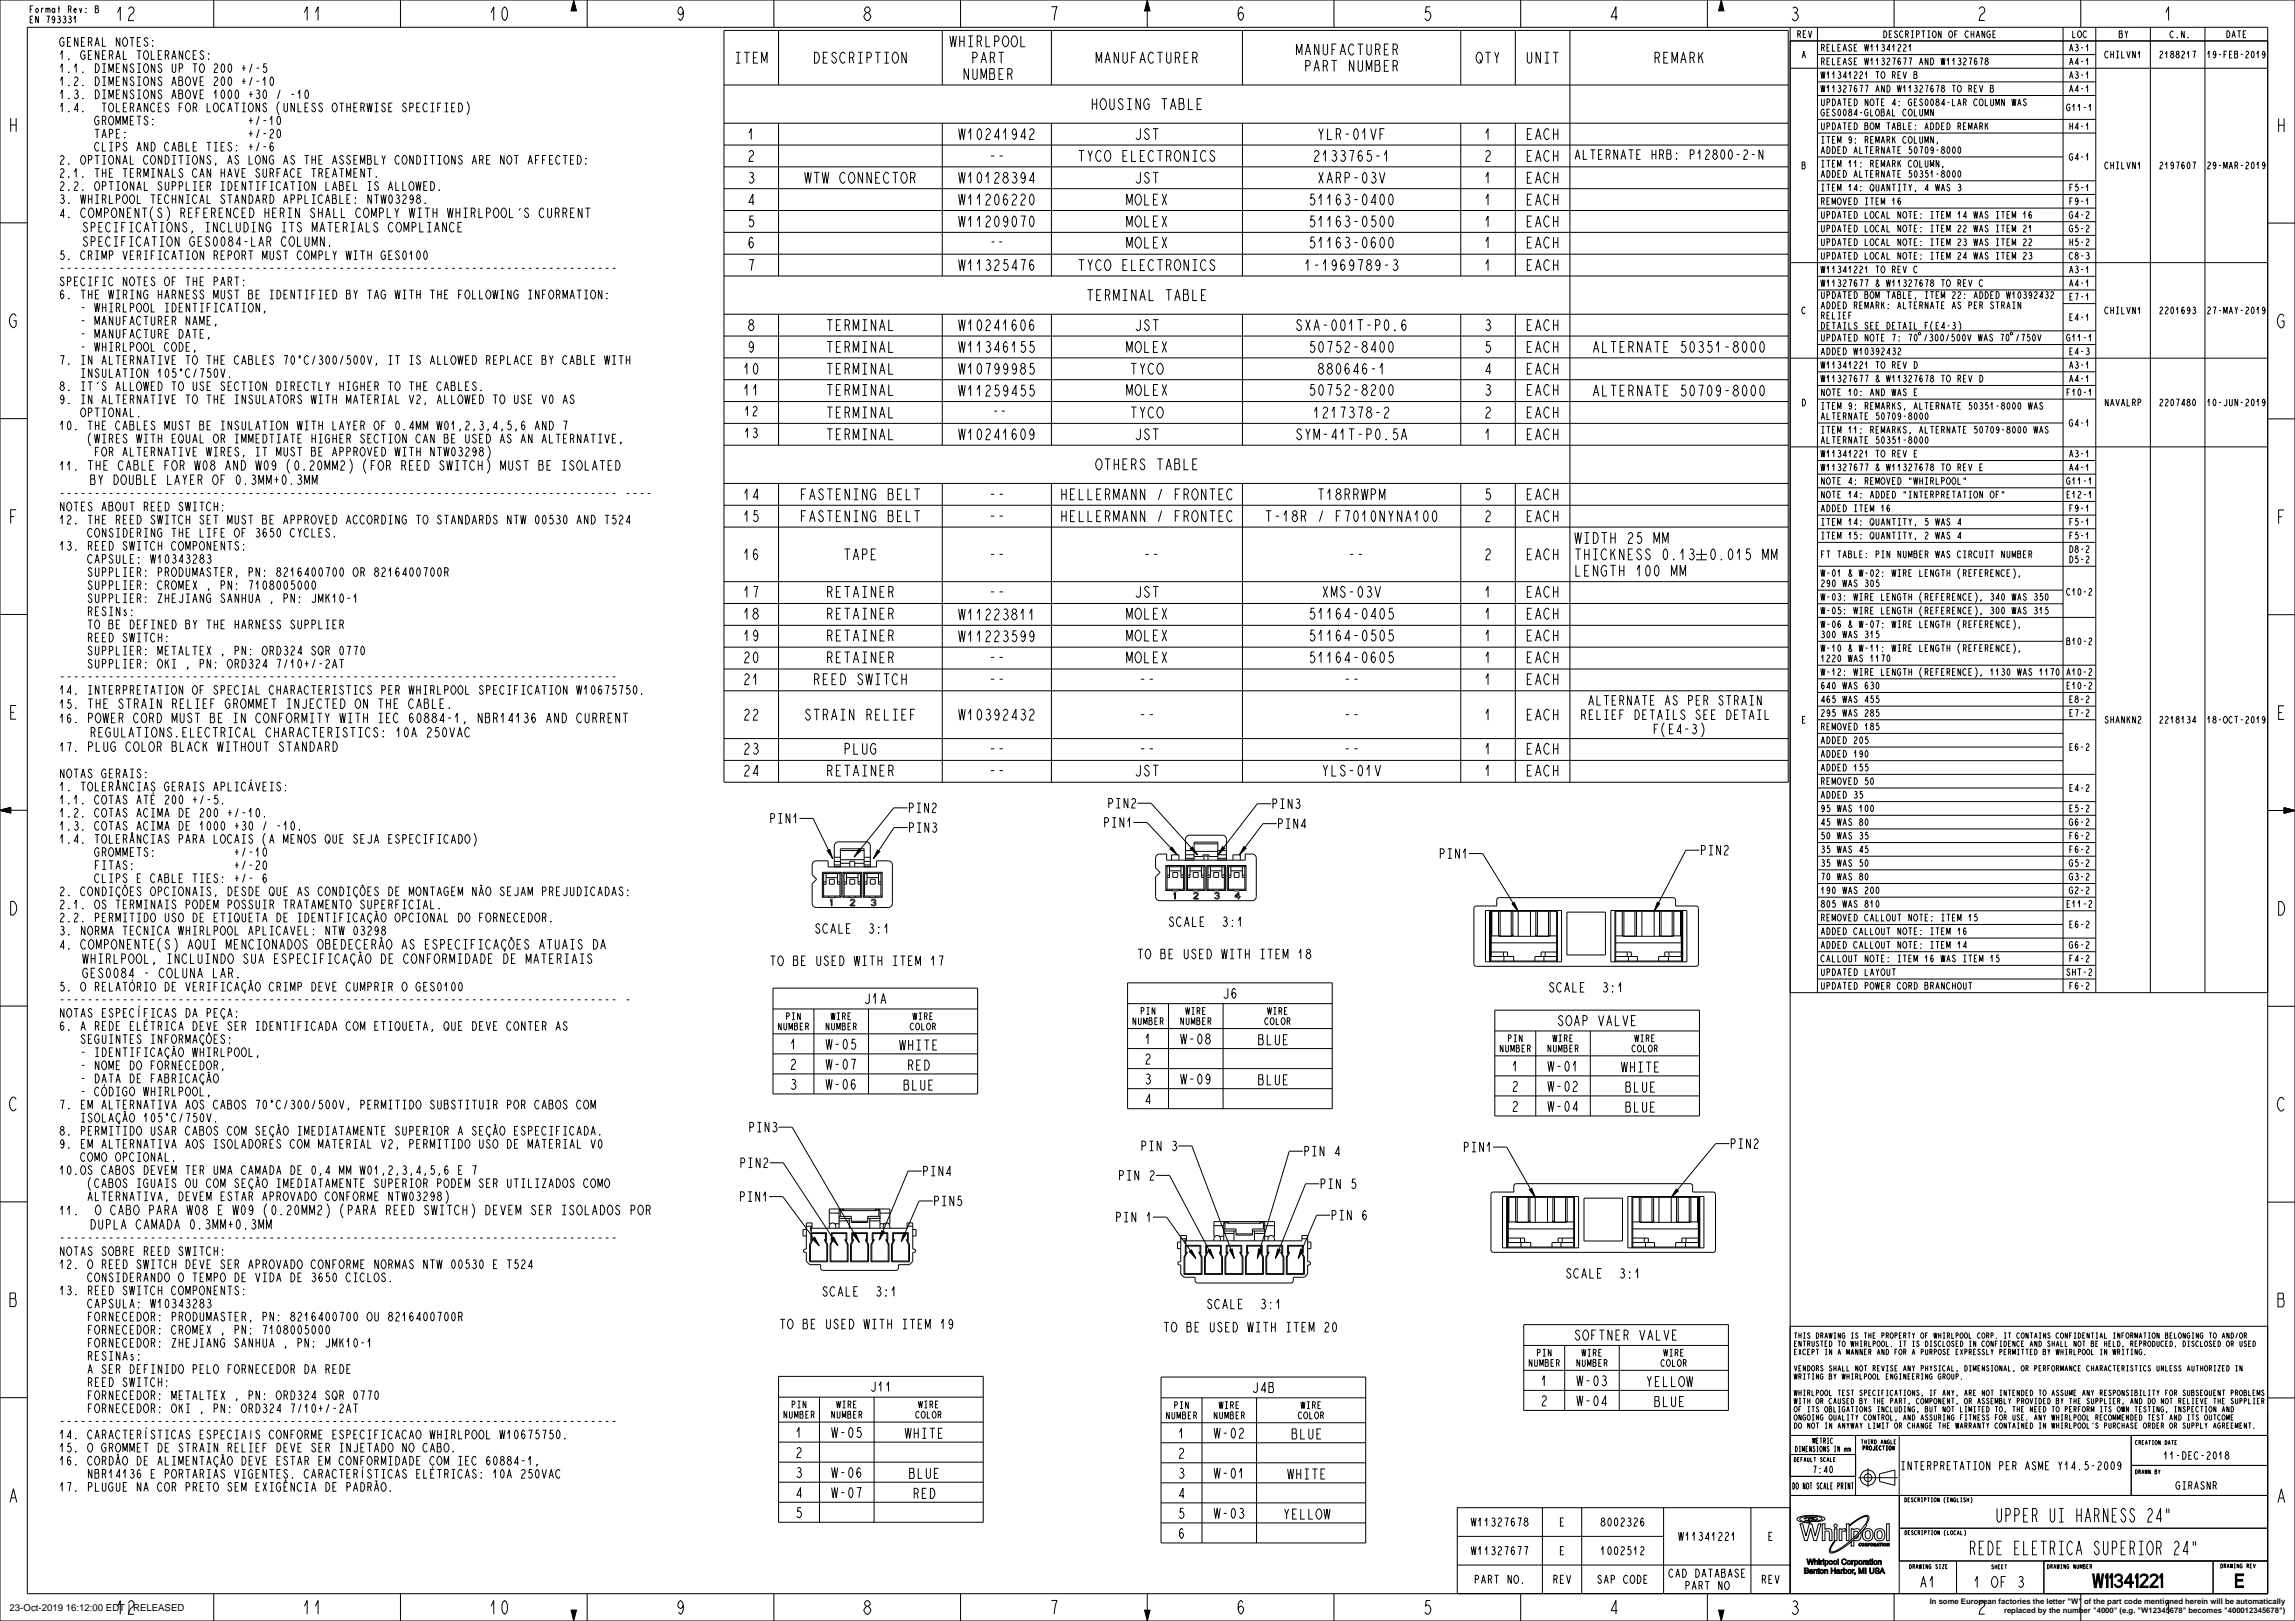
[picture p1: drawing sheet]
<svg xmlns="http://www.w3.org/2000/svg" width="841mm" height="594mm" viewBox="0 0 841 594" stroke-linecap="round" stroke-linejoin="round" font-family="sans-serif">
<defs><g id="words">
<g font-size="6.5">
<text x="42.1" y="7.6">12</text>
<text x="110.6" y="7.5">11</text>
<text x="178.9" y="7.5">10</text>
<text x="247.4" y="7.5">9</text>
<text x="315.8" y="7.5">8</text>
<text x="384.3" y="7.5">7</text>
<text x="452.7" y="7.5">6</text>
<text x="521.1" y="7.5">5</text>
<text x="589.4" y="7.5">4</text>
<text x="655.7" y="7.6">3</text>
<text x="724.3" y="7.5">2</text>
<text x="792.7" y="7.5">1</text>
<text x="2.9" y="48.3">H</text>
<text x="834" y="48.4">H</text>
<text x="2.9" y="120">G</text>
<text x="834" y="120.1">G</text>
<text x="2.9" y="191.8">F</text>
<text x="834" y="191.9">F</text>
<text x="2.9" y="263.5">E</text>
<text x="834" y="263.6">E</text>
<text x="2.9" y="335.3">D</text>
<text x="834" y="335.4">D</text>
<text x="2.9" y="407">C</text>
<text x="834" y="407.1">C</text>
<text x="2.9" y="478.8">B</text>
<text x="834" y="478.9">B</text>
<text x="2.9" y="550.5">A</text>
<text x="834" y="550.6">A</text>
<text x="731.8" y="557.8">UPPER UI HARNESS 24&quot;</text>
<text x="722.3" y="569.8">REDE ELETRICA SUPERIOR 24&quot;</text>
<text x="762.5" y="581.8">W11341221</text>
<text x="819.1" y="581.8">E</text>
<text x="42.1" y="591.6">12</text>
<text x="110.6" y="591.5">11</text>
<text x="178.9" y="591.5">10</text>
<text x="247.4" y="591.5">9</text>
<text x="315.8" y="591.5">8</text>
<text x="384.3" y="591.5">7</text>
<text x="452.7" y="591.5">6</text>
<text x="521.1" y="591.5">5</text>
<text x="589.4" y="591.5">4</text>
<text x="655.7" y="591.6">3</text>
<text x="724.3" y="591.5">2</text>
<text x="792.7" y="591.5">1</text>
</g>
<g font-size="5.2">
<text x="348.1" y="17.1">WHIRLPOOL</text>
<text x="269.1" y="23.1">ITEM</text>
<text x="298.1" y="23.1">DESCRIPTION</text>
<text x="355.9" y="23.1">PART</text>
<text x="401.6" y="23.1">MANUFACTURER</text>
<text x="475" y="20.1">MANUFACTURER</text>
<text x="540.6" y="23.1">QTY</text>
<text x="559.1" y="23.1">UNIT</text>
<text x="605.9" y="23.1">REMARK</text>
<text x="352.8" y="29.1">NUMBER</text>
<text x="478.1" y="26.1">PART NUMBER</text>
<text x="400" y="40.1">HOUSING TABLE</text>
<text x="273.7" y="51.1">1</text>
<text x="351.3" y="51.1">W10241942</text>
<text x="415.6" y="51.1">JST</text>
<text x="482.8" y="51.1">YLR-01VF</text>
<text x="543.7" y="51.1">1</text>
<text x="559.1" y="51.1">EACH</text>
<text x="273.7" y="59.1">2</text>
<text x="362.2" y="59.1">--</text>
<text x="395.3" y="59.1">TYCO ELECTRONICS</text>
<text x="481.3" y="59.1">2133765-1</text>
<text x="543.7" y="59.1">2</text>
<text x="559.1" y="59.1">EACH</text>
<text x="273.7" y="67.1">3</text>
<text x="295" y="67.1">WTW CONNECTOR</text>
<text x="351.3" y="67.1">W10128394</text>
<text x="415.6" y="67.1">JST</text>
<text x="482.8" y="67.1">XARP-03V</text>
<text x="543.7" y="67.1">1</text>
<text x="559.1" y="67.1">EACH</text>
<text x="273.7" y="75.1">4</text>
<text x="351.3" y="75.1">W11206220</text>
<text x="412.5" y="75.1">MOLEX</text>
<text x="479.7" y="75.1">51163-0400</text>
<text x="543.7" y="75.1">1</text>
<text x="559.1" y="75.1">EACH</text>
<text x="273.7" y="83.1">5</text>
<text x="351.3" y="83.1">W11209070</text>
<text x="412.5" y="83.1">MOLEX</text>
<text x="479.7" y="83.1">51163-0500</text>
<text x="543.7" y="83.1">1</text>
<text x="559.1" y="83.1">EACH</text>
<text x="273.7" y="90.9">6</text>
<text x="412.5" y="90.9">MOLEX</text>
<text x="479.7" y="90.9">51163-0600</text>
<text x="543.7" y="90.9">1</text>
<text x="559.1" y="90.9">EACH</text>
<text x="273.7" y="99.1">7</text>
<text x="351.3" y="99.1">W11325476</text>
<text x="395.3" y="99.1">TYCO ELECTRONICS</text>
<text x="478.1" y="99.1">1-1969789-3</text>
<text x="543.7" y="99.1">1</text>
<text x="559.1" y="99.1">EACH</text>
<text x="398.5" y="110.1">TERMINAL TABLE</text>
<text x="273.7" y="121.1">8</text>
<text x="302.8" y="121.1">TERMINAL</text>
<text x="351.3" y="121.1">W10241606</text>
<text x="415.6" y="121.1">JST</text>
<text x="475" y="121.1">SXA-001T-P0.6</text>
<text x="543.7" y="121.1">3</text>
<text x="559.1" y="121.1">EACH</text>
<text x="273.7" y="129.1">9</text>
<text x="302.8" y="129.1">TERMINAL</text>
<text x="351.3" y="129.1">W11346155</text>
<text x="412.5" y="129.1">MOLEX</text>
<text x="479.7" y="129.1">50752-8400</text>
<text x="543.7" y="129.1">5</text>
<text x="559.1" y="129.1">EACH</text>
<text x="584.1" y="129.1">ALTERNATE 50351-8000</text>
<text x="272.2" y="137.1">10</text>
<text x="302.8" y="137.1">TERMINAL</text>
<text x="351.3" y="137.1">W10799985</text>
<text x="414.1" y="137.1">TYCO</text>
<text x="482.8" y="137.1">880646-1</text>
<text x="543.7" y="137.1">4</text>
<text x="559.1" y="137.1">EACH</text>
<text x="272.2" y="144.9">11</text>
<text x="302.8" y="144.9">TERMINAL</text>
<text x="351.3" y="145.1">W11259455</text>
<text x="412.5" y="144.9">MOLEX</text>
<text x="479.7" y="144.9">50752-8200</text>
<text x="543.7" y="144.9">3</text>
<text x="559.1" y="144.9">EACH</text>
<text x="584.1" y="145.1">ALTERNATE 50709-8000</text>
<text x="302.8" y="153.1">TERMINAL</text>
<text x="414.1" y="153.1">TYCO</text>
<text x="481.3" y="153.1">1217378-2</text>
<text x="543.7" y="153.1">2</text>
<text x="559.1" y="153.1">EACH</text>
<text x="302.8" y="161.1">TERMINAL</text>
<text x="351.3" y="161.1">W10241609</text>
<text x="415.6" y="161.1">JST</text>
<text x="475" y="161.1">SYM-41T-P0.5A</text>
<text x="543.7" y="161.1">1</text>
<text x="559.1" y="161.1">EACH</text>
<text x="401.6" y="172.1">OTHERS TABLE</text>
<text x="272.2" y="183.1">14</text>
<text x="293.5" y="183.1">FASTENING BELT</text>
<text x="362.2" y="183.1">--</text>
<text x="389.1" y="183.1">HELLERMANN / FRONTEC</text>
<text x="482.8" y="183.1">T18RRWPM</text>
<text x="543.7" y="183.1">5</text>
<text x="559.1" y="183.1">EACH</text>
<text x="272.2" y="191.1">15</text>
<text x="293.5" y="191.1">FASTENING BELT</text>
<text x="362.2" y="191.1">--</text>
<text x="389.1" y="191.1">HELLERMANN / FRONTEC</text>
<text x="464.1" y="191.1">T-18R / F7010NYNA100</text>
<text x="543.7" y="191.1">2</text>
<text x="559.1" y="191.1">EACH</text>
<text x="576.7" y="199.1">WIDTH 25 MM</text>
<text x="272.2" y="205.1">16</text>
<text x="309.1" y="205.1">TAPE</text>
<text x="362.2" y="205.1">--</text>
<text x="418.7" y="205.1">--</text>
<text x="493.7" y="205.1">--</text>
<text x="543.7" y="205.1">2</text>
<text x="559.1" y="205.1">EACH</text>
<text x="576.7" y="211.1">LENGTH 100 MM</text>
<text x="272.2" y="218.9">17</text>
<text x="302.8" y="218.9">RETAINER</text>
<text x="362.2" y="218.9">--</text>
<text x="415.6" y="218.9">JST</text>
<text x="484.4" y="218.9">XMS-03V</text>
<text x="543.7" y="218.9">1</text>
<text x="559.1" y="218.9">EACH</text>
<text x="272.2" y="226.9">18</text>
<text x="302.8" y="226.9">RETAINER</text>
<text x="351.3" y="227.1">W11223811</text>
<text x="412.5" y="226.9">MOLEX</text>
<text x="479.7" y="226.9">51164-0405</text>
<text x="543.7" y="226.9">1</text>
<text x="559.1" y="226.9">EACH</text>
<text x="272.2" y="234.9">19</text>
<text x="302.8" y="234.9">RETAINER</text>
<text x="351.3" y="235.1">W11223599</text>
<text x="412.5" y="234.9">MOLEX</text>
<text x="479.7" y="234.9">51164-0505</text>
<text x="543.7" y="234.9">1</text>
<text x="559.1" y="234.9">EACH</text>
<text x="272.2" y="242.9">20</text>
<text x="302.8" y="242.9">RETAINER</text>
<text x="362.2" y="242.9">--</text>
<text x="412.5" y="242.9">MOLEX</text>
<text x="479.7" y="242.9">51164-0605</text>
<text x="543.7" y="242.9">1</text>
<text x="559.1" y="242.9">EACH</text>
<text x="272.2" y="250.9">21</text>
<text x="298.1" y="250.9">REED SWITCH</text>
<text x="362.2" y="250.9">--</text>
<text x="417.2" y="250.9">--</text>
<text x="492.2" y="250.9">--</text>
<text x="543.7" y="250.9">1</text>
<text x="559.1" y="250.9">EACH</text>
<text x="272.2" y="263.9">22</text>
<text x="295" y="263.9">STRAIN RELIEF</text>
<text x="351.3" y="263.9">W10392432</text>
<text x="417.2" y="263.9">--</text>
<text x="492.2" y="263.9">--</text>
<text x="543.7" y="263.9">1</text>
<text x="559.1" y="263.9">EACH</text>
<text x="272.2" y="276.4">23</text>
<text x="309.1" y="276.4">PLUG</text>
<text x="362.2" y="276.4">--</text>
<text x="417.2" y="276.4">--</text>
<text x="492.2" y="276.4">--</text>
<text x="543.7" y="276.4">1</text>
<text x="559.1" y="276.4">EACH</text>
<text x="272.2" y="284.4">24</text>
<text x="302.8" y="284.4">RETAINER</text>
<text x="362.2" y="284.4">--</text>
<text x="415.6" y="284.4">JST</text>
<text x="484.4" y="284.4">YLS-01V</text>
<text x="543.7" y="284.4">1</text>
<text x="559.1" y="284.4">EACH</text>
<text x="703.3" y="581.7">A1</text>
<text x="722.9" y="581.7">1 OF 3</text>
</g>
<g font-size="4.8">
<text x="447.8" y="365.8">J6</text>
<text x="316.4" y="367.8">J1A</text>
<text x="570.8" y="375.8">SOAP VALVE</text>
<text x="419.3" y="382.6">1</text>
<text x="432.4" y="382.6">W-08</text>
<text x="460.8" y="382.9">BLUE</text>
<text x="289.3" y="384.5">1</text>
<text x="302.5" y="384.5">W-05</text>
<text x="329.5" y="384.8">WHITE</text>
<text x="419.3" y="389.9">2</text>
<text x="289.3" y="391.9">2</text>
<text x="302.5" y="391.9">W-07</text>
<text x="332.3" y="392.1">RED</text>
<text x="553.8" y="392.6">1</text>
<text x="567" y="392.6">W-01</text>
<text x="594" y="392.9">WHITE</text>
<text x="289.3" y="399.2">3</text>
<text x="302.5" y="399.2">W-06</text>
<text x="330.9" y="399.5">BLUE</text>
<text x="419.3" y="397.3">3</text>
<text x="432.4" y="397.3">W-09</text>
<text x="460.8" y="397.5">BLUE</text>
<text x="553.8" y="399.9">2</text>
<text x="567" y="399.9">W-02</text>
<text x="595.4" y="400.2">BLUE</text>
<text x="419.3" y="404.6">4</text>
<text x="553.8" y="407.3">2</text>
<text x="567" y="407.3">W-04</text>
<text x="595.4" y="407.5">BLUE</text>
<text x="577.1" y="491.1">SOFTNER VALVE</text>
<text x="564.4" y="507.8">1</text>
<text x="577.6" y="507.8">W-03</text>
<text x="603.1" y="508.1">YELLOW</text>
<text x="458.6" y="510.3">J4B</text>
<text x="564.4" y="515.2">2</text>
<text x="577.6" y="515.2">W-04</text>
<text x="606" y="515.4">BLUE</text>
<text x="291.4" y="526.8">1</text>
<text x="304.5" y="526.8">W-05</text>
<text x="331.5" y="527.1">WHITE</text>
<text x="431.5" y="527">1</text>
<text x="444.7" y="527">W-02</text>
<text x="473.1" y="527.3">BLUE</text>
<text x="291.4" y="534.1">2</text>
<text x="431.5" y="534.4">2</text>
<text x="291.4" y="541.5">3</text>
<text x="304.5" y="541.5">W-06</text>
<text x="332.9" y="541.7">BLUE</text>
<text x="431.5" y="541.7">3</text>
<text x="444.7" y="541.7">W-01</text>
<text x="471.7" y="542">WHITE</text>
<text x="291.4" y="548.8">4</text>
<text x="304.5" y="548.8">W-07</text>
<text x="334.4" y="549.1">RED</text>
<text x="431.5" y="549.1">4</text>
<text x="291.4" y="556.2">5</text>
<text x="431.5" y="556.4">5</text>
<text x="444.7" y="556.4">W-03</text>
<text x="470.2" y="556.7">YELLOW</text>
<text x="431.5" y="563.7">6</text>
</g>
<g font-size="4.6">
<text x="576.7" y="58.4">ALTERNATE HRB: P12800-2-N</text>
<text x="29.7" y="85">SPECIFICATIONS, INCLUDING ITS MATERIALS COMPLIANCE</text>
<text x="29.7" y="90.2">SPECIFICATION GES0084-LAR COLUMN.</text>
<text x="362.6" y="90.4">--</text>
<text x="272.6" y="152.4">12</text>
<text x="363.1" y="152.4">--</text>
<text x="272.6" y="160.4">13</text>
<text x="32.4" y="177.5">BY DOUBLE LAYER OF 0.3MM+0.3MM</text>
<text x="579.8" y="263.6">RELIEF DETAILS SEE DETAIL</text>
<text x="582.5" y="258.4">ALTERNATE AS PER STRAIN</text>
<text x="605.7" y="268.9">F(E4-3)</text>
<text x="32.4" y="270.1">REGULATIONS.ELECTRICAL CHARACTERISTICS: 10A 250VAC</text>
<text x="332.5" y="297.8">PIN2</text>
<text x="405.6" y="296.1">PIN2</text>
<text x="465.8" y="296.3">PIN3</text>
<text x="281.8" y="301.6">PIN1</text>
<text x="332.6" y="305">PIN3</text>
<text x="404.1" y="303.1">PIN1</text>
<text x="467.8" y="303.6">PIN4</text>
<text x="527.1" y="314.5">PIN1</text>
<text x="622.8" y="313.3">PIN2</text>
<text x="428.2" y="339.5">SCALE</text>
<text x="447.6" y="339.5">3:1</text>
<text x="298.6" y="342">SCALE</text>
<text x="318" y="342">3:1</text>
<text x="29.7" y="353">WHIRLPOOL, INCLUINDO SUA ESPECIFICAÇÃO DE CONFORMIDADE DE MATERIAIS</text>
<text x="281.8" y="353.8">TO BE USED WITH ITEM 17</text>
<text x="416.5" y="351.3">TO BE USED WITH ITEM 18</text>
<text x="29.7" y="358.3">GES0084 - COLUNA LAR.</text>
<text x="567.5" y="363.6">SCALE</text>
<text x="587" y="363.6">3:1</text>
<text x="274.1" y="414.8">PIN3</text>
<text x="417.8" y="421.7">PIN 3</text>
<text x="477.5" y="423.6">PIN 4</text>
<text x="535.9" y="422.1">PIN1</text>
<text x="633.7" y="420.8">PIN2</text>
<text x="270.8" y="427.8">PIN2</text>
<text x="337.8" y="430.9">PIN4</text>
<text x="409.6" y="432.5">PIN 2</text>
<text x="483.4" y="435.5">PIN 5</text>
<text x="270.7" y="440.2">PIN1</text>
<text x="341.8" y="441.8">PIN5</text>
<text x="34.5" y="445.1">O CABO PARA W08 E W09 (0.20MM2) (PARA REED SWITCH) DEVEM SER ISOLADOS POR</text>
<text x="408.5" y="447.8">PIN 1</text>
<text x="487.5" y="447">PIN 6</text>
<text x="32.4" y="450.4">DUPLA CAMADA 0.3MM+0.3MM</text>
<text x="573.7" y="468.4">SCALE</text>
<text x="593.2" y="468.4">3:1</text>
<text x="301.2" y="475">SCALE</text>
<text x="320.7" y="475">3:1</text>
<text x="442.2" y="479.6">SCALE</text>
<text x="461.6" y="479.6">3:1</text>
<text x="285.4" y="486.9">TO BE USED WITH ITEM 19</text>
<text x="426" y="488.1">TO BE USED WITH ITEM 20</text>
<text x="318.7" y="509.8">J11</text>
</g>
<g font-size="4.2">
<text x="21.5" y="17">GENERAL NOTES:</text>
<text x="21.5" y="21.8">1. GENERAL TOLERANCES:</text>
<text x="21.5" y="26.6">1.1. DIMENSIONS UP TO 200 +/-5</text>
<text x="21.5" y="31.4">1.2. DIMENSIONS ABOVE 200 +/-10</text>
<text x="21.5" y="36.2">1.3. DIMENSIONS ABOVE 1000 +30 / -10</text>
<text x="21.5" y="41">1.4.</text>
<text x="36.5" y="41">TOLERANCES FOR LOCATIONS (UNLESS OTHERWISE SPECIFIED)</text>
<text x="34" y="45.8">GROMMETS:</text>
<text x="88.9" y="45.8">+/-10</text>
<text x="34" y="50.6">TAPE:</text>
<text x="88.9" y="50.6">+/-20</text>
<text x="34" y="55.4">CLIPS AND CABLE TIES: +/-6</text>
<text x="21.5" y="60.2">2. OPTIONAL CONDITIONS, AS LONG AS THE ASSEMBLY CONDITIONS ARE NOT AFFECTED:</text>
<text x="21.5" y="65">2.1. THE TERMINALS CAN HAVE SURFACE TREATMENT.</text>
<text x="21.5" y="69.8">2.2. OPTIONAL SUPPLIER IDENTIFICATION LABEL IS ALLOWED.</text>
<text x="21.5" y="74.6">3. WHIRLPOOL TECHNICAL STANDARD APPLICABLE: NTW03298.</text>
<text x="21.5" y="79.7">4. COMPONENT(S) REFERENCED HERIN SHALL COMPLY WITH WHIRLPOOL'S CURRENT</text>
<text x="21.5" y="95.1">5. CRIMP VERIFICATION REPORT MUST COMPLY WITH GES0100</text>
<text x="21.5" y="99.9">--------------------------------------------------------------------------------</text>
<text x="21.5" y="104.7">SPECIFIC NOTES OF THE PART:</text>
<text x="21.5" y="109.5">6. THE WIRING HARNESS MUST BE IDENTIFIED BY TAG WITH THE FOLLOWING INFORMATION:</text>
<text x="29" y="114.3">- WHIRLPOOL IDENTIFICATION,</text>
<text x="29" y="119.1">- MANUFACTURER NAME,</text>
<text x="29" y="123.9">- MANUFACTURE DATE,</text>
<text x="29" y="128.7">- WHIRLPOOL CODE,</text>
<text x="21.5" y="133.5">7. IN ALTERNATIVE TO THE CABLES 70°C/300/500V, IT IS ALLOWED REPLACE BY CABLE</text>
<text x="221.2" y="133.5">WITH</text>
<text x="21.5" y="143.1">8. IT'S ALLOWED TO USE SECTION DIRECTLY HIGHER TO THE CABLES.</text>
<text x="29" y="138.3">INSULATION 105°C/750V.</text>
<text x="21.5" y="147.9">9. IN ALTERNATIVE TO THE INSULATORS WITH MATERIAL V2, ALLOWED TO USE V0 AS</text>
<text x="29" y="152.7">OPTIONAL.</text>
<text x="21.5" y="157.5">10. THE CABLES MUST BE INSULATION WITH LAYER OF 0.4MM W01,2,3,4,5,6 AND 7</text>
<text x="31.5" y="162.3">(WIRES WITH EQUAL OR IMMEDTIATE HIGHER SECTION CAN BE USED AS AN</text>
<text x="34" y="167.1">FOR ALTERNATIVE WIRES, IT MUST BE APPROVED WITH NTW03298)</text>
<text x="198.2" y="162.3">ALTERNATIVE,</text>
<text x="21.5" y="172.3">11. THE CABLE FOR W08 AND W09 (0.20MM2) (FOR REED SWITCH) MUST BE ISOLATED</text>
<text x="21.5" y="182.4">--------------------------------------------------------------------------------</text>
<text x="228.8" y="182.4">----</text>
<text x="21.5" y="187.2">NOTES ABOUT REED SWITCH:</text>
<text x="21.5" y="192">12. THE REED SWITCH SET MUST BE APPROVED ACCORDING TO STANDARDS NTW 00530 AND</text>
<text x="31.5" y="196.8">CONSIDERING THE LIFE OF 3650 CYCLES.</text>
<text x="221.2" y="192">T524</text>
<text x="21.5" y="201.6">13. REED SWITCH COMPONENTS:</text>
<text x="31.5" y="206.4">CAPSULE: W10343283</text>
<text x="31.5" y="211.2">SUPPLIER: PRODUMASTER, PN: 8216400700 OR 8216400700R</text>
<text x="31.5" y="216">SUPPLIER: CROMEX , PN: 7108005000</text>
<text x="31.5" y="220.8">SUPPLIER: ZHEJIANG SANHUA , PN: JMK10-1</text>
<text x="31.5" y="225.6">RESINs:</text>
<text x="31.5" y="230.4">TO BE DEFINED BY THE HARNESS SUPPLIER</text>
<text x="31.5" y="235.2">REED SWITCH:</text>
<text x="31.5" y="240">SUPPLIER: METALTEX , PN: ORD324 SQR 0770</text>
<text x="31.5" y="244.8">SUPPLIER: OKI , PN: ORD324 7/10+/-2AT</text>
<text x="21.5" y="249.6">--------------------------------------------------------------------------------</text>
<text x="21.5" y="254.4">14. INTERPRETATION OF SPECIAL CHARACTERISTICS PER WHIRLPOOL SPECIFICATION</text>
<text x="211" y="254.4">W10675750.</text>
<text x="21.5" y="259.6">15. THE STRAIN RELIEF GROMMET INJECTED ON THE CABLE.</text>
<text x="21.5" y="264.8">16. POWER CORD MUST BE IN CONFORMITY WITH IEC 60884-1, NBR14136 AND CURRENT</text>
<text x="21.5" y="275.3">17. PLUG COLOR BLACK WITHOUT STANDARD</text>
<text x="21.5" y="285">NOTAS GERAIS:</text>
<text x="21.5" y="289.8">1. TOLERÂNCIAS GERAIS APLICÁVEIS:</text>
<text x="21.5" y="294.6">1.1. COTAS ATÉ 200 +/-5.</text>
<text x="21.5" y="299.4">1.2. COTAS ACIMA DE 200 +/-10.</text>
<text x="21.5" y="304.2">1.3. COTAS ACIMA DE 1000 +30 / -10.</text>
<text x="21.5" y="309">1.4. TOLERÂNCIAS PARA LOCAIS (A MENOS QUE SEJA ESPECIFICADO)</text>
<text x="34" y="313.8">GROMMETS:</text>
<text x="83.9" y="313.8">+/-10</text>
<text x="34" y="318.6">FITAS:</text>
<text x="34" y="323.4">CLIPS E CABLE TIES: +/- 6</text>
<text x="83.9" y="318.6">+/-20</text>
<text x="21.5" y="328.2">2. CONDIÇÕES OPCIONAIS, DESDE QUE AS CONDIÇÕES DE MONTAGEM NÃO SEJAM</text>
<text x="198.2" y="328.2">PREJUDICADAS:</text>
<text x="21.5" y="333">2.1. OS TERMINAIS PODEM POSSUIR TRATAMENTO SUPERFICIAL.</text>
<text x="21.5" y="337.8">2.2. PERMITIDO USO DE ETIQUETA DE IDENTIFICAÇÃO OPCIONAL DO FORNECEDOR.</text>
<text x="21.5" y="342.6">3. NORMA TECNICA WHIRLPOOL APLICAVEL: NTW 03298</text>
<text x="21.5" y="347.8">4. COMPONENTE(S) AQUI MENCIONADOS OBEDECERÃO AS ESPECIFICAÇÕES ATUAIS DA</text>
<text x="21.5" y="363.2">5. O RELATÓRIO DE VERIFICAÇÃO CRIMP DEVE CUMPRIR O GES0100</text>
<text x="21.5" y="368">--------------------------------------------------------------------------------</text>
<text x="228.8" y="368">-</text>
<text x="21.5" y="372.8">NOTAS ESPECÍFICAS DA PEÇA:</text>
<text x="21.5" y="377.6">6. A REDE ELÉTRICA DEVE SER IDENTIFICADA COM ETIQUETA, QUE DEVE CONTER AS</text>
<text x="29" y="382.4">SEGUINTES INFORMAÇÕES:</text>
<text x="29" y="387.2">- IDENTIFICAÇÃO WHIRLPOOL,</text>
<text x="29" y="392">- NOME DO FORNECEDOR,</text>
<text x="29" y="396.8">- DATA DE FABRICAÇÃO</text>
<text x="29" y="401.6">- CÓDIGO WHIRLPOOL,</text>
<text x="21.5" y="406.4">7. EM ALTERNATIVA AOS CABOS 70°C/300/500V, PERMITIDO SUBSTITUIR POR CABOS COM</text>
<text x="29" y="411.2">ISOLAÇÃO 105°C/750V.</text>
<text x="21.5" y="416">8. PERMITIDO USAR CABOS COM SEÇÃO IMEDIATAMENTE SUPERIOR A SEÇÃO ESPECIFICADA.</text>
<text x="21.5" y="420.8">9. EM ALTERNATIVA AOS ISOLADORES COM MATERIAL V2, PERMITIDO USO DE MATERIAL V0</text>
<text x="29" y="425.6">COMO OPCIONAL.</text>
<text x="21.5" y="430.4">10.OS CABOS DEVEM TER UMA CAMADA DE 0,4 MM W01,2,3,4,5,6 E 7</text>
<text x="31.5" y="435.2">(CABOS IGUAIS OU COM SEÇÃO IMEDIATAMENTE SUPERIOR PODEM SER UTILIZADOS COMO</text>
<text x="31.5" y="440">ALTERNATIVA, DEVEM ESTAR APROVADO CONFORME NTW03298)</text>
<text x="21.5" y="445.1">11.</text>
<text x="21.5" y="455.3">--------------------------------------------------------------------------------</text>
<text x="21.5" y="460.1">NOTAS SOBRE REED SWITCH:</text>
<text x="21.5" y="464.9">12. O REED SWITCH DEVE SER APROVADO CONFORME NORMAS NTW 00530 E T524</text>
<text x="31.5" y="469.7">CONSIDERANDO O TEMPO DE VIDA DE 3650 CICLOS.</text>
<text x="21.5" y="474.5">13. REED SWITCH COMPONENTS:</text>
<text x="31.5" y="479.3">CAPSULA: W10343283</text>
<text x="31.5" y="484.1">FORNECEDOR: PRODUMASTER, PN: 8216400700 OU 8216400700R</text>
<text x="31.5" y="488.9">FORNECEDOR: CROMEX , PN: 7108005000</text>
<text x="31.5" y="493.7">FORNECEDOR: ZHEJIANG SANHUA , PN: JMK10-1</text>
<text x="31.5" y="498.5">RESINAs:</text>
<text x="31.5" y="503.3">A SER DEFINIDO PELO FORNECEDOR DA REDE</text>
<text x="31.5" y="508.1">REED SWITCH:</text>
<text x="31.5" y="512.9">FORNECEDOR: METALTEX , PN: ORD324 SQR 0770</text>
<text x="31.5" y="517.7">FORNECEDOR: OKI , PN: ORD324 7/10+/-2AT</text>
<text x="21.5" y="522.5">--------------------------------------------------------------------------------</text>
<text x="21.5" y="527.3">14. CARACTERÍSTICAS ESPECIAlS CONFORME ESPECIFICACAO WHIRLPOOL W10675750.</text>
<text x="21.5" y="532.1">15. O GROMMET DE STRAIN RELIEF DEVE SER INJETADO NO CABO.</text>
<text x="21.5" y="536.9">16. CORDÃO DE ALIMENTAÇÃO DEVE ESTAR EM CONFORMIDADE COM IEC 60884-1,</text>
<text x="31.5" y="541.7">NBR14136 E PORTARIAS VIGENTES. CARACTERÍSTICAS ELÉTRICAS: 10A 250VAC</text>
<text x="21.5" y="546.5">17. PLUGUE NA COR PRETO SEM EXIGÊNCIA DE PADRÃO.</text>
</g>
<g font-size="3.9">
<text x="696.2" y="538.6">INTERPRETATION PER ASME Y14.5-2009</text>
<text x="539.1" y="559.2">W11327678</text>
<text x="571.2" y="559.2">E</text>
<text x="586.4" y="559.2">8002326</text>
<text x="539.1" y="569.7">W11327677</text>
<text x="571.2" y="569.7">E</text>
<text x="586.4" y="569.7">1002512</text>
<text x="615.1" y="564.5">W11341221</text>
<text x="647.6" y="564.5">E</text>
<text x="540.3" y="580.2">PART NO.</text>
<text x="568.9" y="580.2">REV</text>
<text x="585.3" y="580.2">SAP CODE</text>
<text x="611.6" y="578">CAD DATABASE</text>
<text x="645.3" y="580.2">REV</text>
<text x="617.4" y="582.5">PART NO</text>
</g>
<g font-size="3.6">
<text x="792.9" y="534.8">11-DEC-2018</text>
<text x="797.2" y="545.8">GIRASNR</text>
</g>
<text font-size="3.5" x="3.5" y="590.5">23-Oct-2019 16:12:00 EDT | RELEASED</text>
<g font-size="3.3">
<text x="10.6" y="4.7">Format Rev: B</text>
<text x="10.6" y="8.4">EN 793331</text>
<text x="658.3" y="13.8">REV</text>
<text x="689.8" y="13.8">DESCRIPTION OF CHANGE</text>
<text x="759.1" y="13.8">LOC</text>
<text x="776.2" y="13.8">BY</text>
<text x="794.9" y="13.8">C.N.</text>
<text x="815.5" y="13.8">DATE</text>
<text x="660" y="21.3">A</text>
<text x="667" y="18.8">RELEASE W11341221</text>
<text x="667" y="23.8">RELEASE W11327677 AND W11327678</text>
<text x="758.1" y="18.8">A3-1</text>
<text x="758.1" y="23.8">A4-1</text>
<text x="771.2" y="21.3">CHILVN1</text>
<text x="791.2" y="21.3">2188217</text>
<text x="808.8" y="21.3">19-FEB-2019</text>
<text x="667" y="28.8">W11341221</text>
<text x="687" y="28.8">TO REV B</text>
<text x="758.1" y="28.8">A3-1</text>
<text x="667" y="33.8">W11327677 AND W11327678 TO REV B</text>
<text x="758.1" y="33.8">A4-1</text>
<text x="667" y="38.8">UPDATED NOTE 4: GES0084-LAR COLUMN WAS</text>
<text x="757.1" y="40.6">G11-1</text>
<text x="667" y="42.5">GES0084-GLOBAL COLUMN</text>
<text x="667" y="47.5">UPDATED BOM TABLE: ADDED REMARK</text>
<text x="758.1" y="47.5">H4-1</text>
<text x="667" y="52.5">ITEM 9: REMARK COLUMN,</text>
<text x="667" y="56.3">ADDED ALTERNATE 50709-8000</text>
<text x="758.1" y="58.8">G4-1</text>
<text x="660" y="61.9">B</text>
<text x="667" y="61.3">ITEM 11: REMARK COLUMN,</text>
<text x="667" y="65">ADDED ALTERNATE 50351-8000</text>
<text x="771.2" y="61.9">CHILVN1</text>
<text x="791.2" y="61.9">2197607</text>
<text x="808.8" y="61.9">29-MAR-2019</text>
<text x="667" y="70">ITEM 14: QUANTITY, 4 WAS 3</text>
<text x="758.1" y="70">F5-1</text>
<text x="667" y="75">REMOVED ITEM 16</text>
<text x="758.1" y="75">F9-1</text>
<text x="667" y="80">UPDATED LOCAL NOTE: ITEM 14 WAS ITEM 16</text>
<text x="758.1" y="80">G4-2</text>
<text x="667" y="85">UPDATED LOCAL NOTE: ITEM 22 WAS ITEM 21</text>
<text x="758.1" y="85">G5-2</text>
<text x="667" y="90">UPDATED LOCAL NOTE: ITEM 23 WAS ITEM 22</text>
<text x="667" y="95">UPDATED LOCAL NOTE: ITEM 24 WAS ITEM 23</text>
<text x="758.1" y="90">H5-2</text>
<text x="758.1" y="95">C8-3</text>
<text x="667" y="100">W11341221</text>
<text x="687" y="100">TO REV C</text>
<text x="758.1" y="100">A3-1</text>
<text x="667" y="105">W11327677 &amp; W11327678 TO REV C</text>
<text x="758.1" y="105">A4-1</text>
<text x="667" y="109.4">UPDATED BOM TABLE, ITEM 22: ADDED</text>
<text x="667" y="113.1">ADDED REMARK: ALTERNATE AS PER STRAIN</text>
<text x="735" y="109.4">W10392432</text>
<text x="758.1" y="110">E7-1</text>
<text x="660" y="115">C</text>
<text x="667" y="116.9">RELIEF</text>
<text x="758.1" y="117.5">E4-1</text>
<text x="771.2" y="115">CHILVN1</text>
<text x="791.2" y="115">2201693</text>
<text x="808.8" y="115">27-MAY-2019</text>
<text x="667" y="120.6">DETAILS SEE DETAIL F(E4-3)</text>
<text x="757.1" y="125">G11-1</text>
<text x="667" y="130">ADDED W10392432</text>
<text x="758.1" y="130">E4-3</text>
<text x="667" y="135">W11341221</text>
<text x="687" y="135">TO REV D</text>
<text x="758.1" y="135">A3-1</text>
<text x="667" y="140">W11327677 &amp; W11327678 TO REV D</text>
<text x="758.1" y="140">A4-1</text>
<text x="660" y="148.8">D</text>
<text x="667" y="145">NOTE 10: AND WAS E</text>
<text x="757.1" y="145">F10-1</text>
<text x="771.2" y="148.8">NAVALRP</text>
<text x="791.2" y="148.8">2207480</text>
<text x="808.8" y="148.8">10-JUN-2019</text>
<text x="667" y="150">ITEM 9: REMARKS, ALTERNATE 50351-8000 WAS</text>
<text x="667" y="153.8">ALTERNATE 50709-8000</text>
<text x="667" y="158.8">ITEM 11: REMARKS, ALTERNATE 50709-8000 WAS</text>
<text x="758.1" y="156.3">G4-1</text>
<text x="667" y="162.5">ALTERNATE 50351-8000</text>
<text x="667" y="167.5">W11341221</text>
<text x="687" y="167.5">TO REV E</text>
<text x="758.1" y="167.5">A3-1</text>
<text x="667" y="172.5">W11327677 &amp; W11327678 TO REV E</text>
<text x="758.1" y="172.5">A4-1</text>
<text x="667" y="177.5">NOTE 4: REMOVED &quot;WHIRLPOOL&quot;</text>
<text x="757.1" y="177.5">G11-1</text>
<text x="667" y="182.5">NOTE 14: ADDED &quot;INTERPRETATION OF&quot;</text>
<text x="757.1" y="182.5">E12-1</text>
<text x="667" y="187.5">ADDED ITEM 16</text>
<text x="758.1" y="187.5">F9-1</text>
<text x="667" y="192.5">ITEM 14: QUANTITY, 5 WAS 4</text>
<text x="667" y="197.5">ITEM 15: QUANTITY, 2 WAS 4</text>
<text x="758.1" y="192.5">F5-1</text>
<text x="758.1" y="197.5">F5-1</text>
<text x="758.1" y="202.5">D8-2</text>
<text x="667" y="204.4">FT TABLE: PIN NUMBER WAS CIRCUIT NUMBER</text>
<text x="758.1" y="206.3">D5-2</text>
<text x="667" y="211.3">W-01 &amp; W-02: WIRE LENGTH (REFERENCE),</text>
<text x="667" y="215">290 WAS 305</text>
<text x="667" y="220">W-03: WIRE LENGTH (REFERENCE), 340 WAS 350</text>
<text x="757.1" y="218.1">C10-2</text>
<text x="667" y="225">W-05: WIRE LENGTH (REFERENCE), 300 WAS 315</text>
<text x="667" y="230">W-06 &amp; W-07: WIRE LENGTH (REFERENCE),</text>
<text x="667" y="233.8">300 WAS 315</text>
<text x="667" y="238.8">W-10 &amp; W-11: WIRE LENGTH (REFERENCE),</text>
<text x="757.1" y="236.3">B10-2</text>
<text x="667" y="242.5">1220 WAS 1170</text>
<text x="667" y="247.5">W-12: WIRE LENGTH (REFERENCE), 1130 WAS 1170</text>
<text x="757.1" y="247.5">A10-2</text>
<text x="667" y="252.5">640 WAS 630</text>
<text x="667" y="257.5">465 WAS 455</text>
<text x="757.1" y="252.5">E10-2</text>
<text x="758.1" y="257.5">E8-2</text>
<text x="667" y="262.5">295 WAS 285</text>
<text x="758.1" y="262.5">E7-2</text>
<text x="660" y="265">E</text>
<text x="667" y="267.5">REMOVED 185</text>
<text x="771.2" y="265">SHANKN2</text>
<text x="791.2" y="265">2218134</text>
<text x="808.8" y="265">18-OCT-2019</text>
<text x="667" y="272.5">ADDED 205</text>
<text x="758.1" y="275">E6-2</text>
<text x="667" y="277.5">ADDED 190</text>
<text x="667" y="282.5">ADDED 155</text>
<text x="667" y="287.5">REMOVED 50</text>
<text x="667" y="292.5">ADDED 35</text>
<text x="758.1" y="290">E4-2</text>
<text x="667" y="297.5">95 WAS 100</text>
<text x="758.1" y="297.5">E5-2</text>
<text x="667" y="302.5">45 WAS 80</text>
<text x="758.1" y="302.5">G6-2</text>
<text x="667" y="307.5">50 WAS 35</text>
<text x="758.1" y="307.5">F6-2</text>
<text x="667" y="312.5">35 WAS 45</text>
<text x="667" y="317.5">35 WAS 50</text>
<text x="758.1" y="312.5">F6-2</text>
<text x="758.1" y="317.5">G5-2</text>
<text x="667" y="322.5">70 WAS 80</text>
<text x="758.1" y="322.5">G3-2</text>
<text x="667" y="327.5">190 WAS 200</text>
<text x="758.1" y="327.5">G2-2</text>
<text x="667" y="332.5">805 WAS 810</text>
<text x="757.1" y="332.5">E11-2</text>
<text x="667" y="337.5">REMOVED CALLOUT NOTE: ITEM 15</text>
<text x="758.1" y="340">E6-2</text>
<text x="667" y="342.5">ADDED CALLOUT NOTE: ITEM 16</text>
<text x="667" y="347.5">ADDED CALLOUT NOTE: ITEM 14</text>
<text x="758.1" y="347.5">G6-2</text>
<text x="667" y="352.5">CALLOUT NOTE: ITEM 16 WAS ITEM 15</text>
<text x="758.1" y="352.5">F4-2</text>
<text x="667" y="357.5">UPDATED LAYOUT</text>
<text x="757.1" y="357.5">SHT-2</text>
<text x="667" y="362.5">UPDATED POWER CORD BRANCHOUT</text>
<text x="758.1" y="362.5">F6-2</text>
<text x="417.8" y="371.7">PIN</text>
<text x="434.3" y="371.7">WIRE</text>
<text x="464.3" y="371.7">WIRE</text>
<text x="284.9" y="377.4">NUMBER</text>
<text x="287.8" y="373.7">PIN</text>
<text x="302.4" y="377.4">NUMBER</text>
<text x="304.4" y="373.7">WIRE</text>
<text x="333.4" y="377.4">COLOR</text>
<text x="334.4" y="373.7">WIRE</text>
<text x="414.8" y="375.5">NUMBER</text>
<text x="432.3" y="375.5">NUMBER</text>
<text x="463.3" y="375.5">COLOR</text>
<text x="552.3" y="381.7">PIN</text>
<text x="568.9" y="381.7">WIRE</text>
<text x="598.9" y="381.7">WIRE</text>
<text x="549.4" y="385.5">NUMBER</text>
<text x="566.9" y="385.5">NUMBER</text>
<text x="597.9" y="385.5">COLOR</text>
<text x="563" y="497">PIN</text>
<text x="579.5" y="497">WIRE</text>
<text x="609.5" y="497">WIRE</text>
<text x="560" y="500.7">NUMBER</text>
<text x="577.5" y="500.7">NUMBER</text>
<text x="608.5" y="500.7">COLOR</text>
<text x="289.9" y="515.9">PIN</text>
<text x="306.4" y="515.9">WIRE</text>
<text x="336.4" y="515.9">WIRE</text>
<text x="287" y="519.7">NUMBER</text>
<text x="304.5" y="519.7">NUMBER</text>
<text x="335.4" y="519.7">COLOR</text>
<text x="427.1" y="519.9">NUMBER</text>
<text x="430" y="516.2">PIN</text>
<text x="444.6" y="519.9">NUMBER</text>
<text x="446.6" y="516.2">WIRE</text>
<text x="475.6" y="519.9">COLOR</text>
<text x="476.6" y="516.2">WIRE</text>
<text x="664.1" y="539.8">7:40</text>
</g>
<text font-size="3" x="656.7" y="545.7">DO NOT SCALE PRINT</text>
<g font-size="2.8">
<text x="707.1" y="587.7">In some European factories the letter &quot;W&quot; of the part code mentioned herein will be automatically</text>
<text x="734.4" y="591.2">replaced by the number &quot;4000&quot; (e.g. &quot;W12345678&quot; becomes &quot;400012345678&quot;)</text>
</g>
<g font-size="2.6">
<text x="657.2" y="490.4">THIS DRAWING IS THE PROPERTY OF WHIRLPOOL CORP. IT CONTAINS CONFIDENTIAL</text>
<text x="774" y="490.4">INFORMATION BELONGING TO AND/OR</text>
<text x="657.2" y="493.4">ENTRUSTED TO WHIRLPOOL. IT IS DISCLOSED IN CONFIDENCE AND SHALL NOT BE HELD,</text>
<text x="657.2" y="496.4">EXCEPT IN A MANNER AND FOR A PURPOSE EXPRESSLY PERMITTED BY WHIRLPOOL IN</text>
<text x="774" y="496.4">WRITING.</text>
<text x="780.4" y="493.4">REPRODUCED, DISCLOSED OR USED</text>
<text x="657.2" y="502.4">VENDORS SHALL NOT REVISE ANY PHYSICAL, DIMENSIONAL, OR PERFORMANCE</text>
<text x="764.4" y="502.4">CHARACTERISTICS UNLESS AUTHORIZED IN</text>
<text x="657.2" y="505.4">WRITING BY WHIRLPOOL ENGINEERING GROUP.</text>
<text x="657.2" y="511.4">WHIRLPOOL TEST SPECIFICATIONS, IF ANY, ARE NOT INTENDED TO ASSUME ANY</text>
<text x="657.2" y="514.4">WITH OR CAUSED BY THE PART, COMPONENT, OR ASSEMBLY PROVIDED BY THE SUPPLIER,</text>
<text x="769.2" y="511.4">RESPONSIBILITY FOR SUBSEQUENT PROBLEMS</text>
<text x="780.4" y="514.4">AND DO NOT RELIEVE THE SUPPLIER</text>
<text x="657.2" y="517.4">OF ITS OBLIGATIONS INCLUDING, BUT NOT LIMITED TO, THE NEED TO PERFORM ITS OWN</text>
<text x="657.2" y="520.4">ONGOING QUALITY CONTROL, AND ASSURING FITNESS FOR USE. ANY WHIRLPOOL</text>
<text x="767.6" y="520.4">RECOMMENDED TEST AND ITS OUTCOME</text>
<text x="782" y="517.4">TESTING, INSPECTION AND</text>
<text x="657.2" y="523.4">DO NOT IN ANYWAY LIMIT OR CHANGE THE WARRANTY CONTAINED IN WHIRLPOOL'S PURCHASE</text>
<text x="785.2" y="523.4">ORDER OR SUPPLY AGREEMENT.</text>
<text x="657.6" y="532">DIMENSIONS IN mm</text>
<text x="664.1" y="529">METRIC</text>
</g>
<g font-size="2">
<text x="681.8" y="529.1">THIRD ANGLE</text>
<text x="682.4" y="531.4">PROJECTION</text>
<text x="782.3" y="529.4">CREATION DATE</text>
<text x="657.2" y="535.6">DEFAULT SCALE</text>
<text x="782.3" y="540.1">DRAWN BY</text>
<text x="697.7" y="550.3">DESCRIPTION (ENGLISH)</text>
<text x="697.8" y="562.4">DESCRIPTION (LOCAL)</text>
<text x="699.5" y="574.8">DRAWING SIZE</text>
<text x="729.6" y="574.9">SHEET</text>
<text x="750" y="574.8">DRAWING NUMBER</text>
<text x="813.5" y="574.6">DRAWING REV</text>
</g>
</g></defs>
<g fill="none" stroke="#000" stroke-width=".37">
<path d="M210.3 0l1 4h-2zM630.8 0l1 4h-2zM0 0h841v594h-841zM78.3 0v10M146.7 0v10M215.2 0v10M265.3 11.1h390v275.5h-390zM283.6 0v10M285.3 11.1v20M345.3 11.1v20M352 0v10M385.3 11.1v20"/>
<path d="M420.4 0v10M420.4 0l1 4h-2zM455.3 11.1v20M488.8 0v10M535.3 11.1v20M555.3 11.1v20M557.2 0v10M575.3 11.1v275.5M625.7 0v10M655.9 15h175.2M656 10v574M666 10v353.8"/>
<path d="M694.1 0v10M756 10v353.8M762.5 0v10M768 10v353.8M788 10v353.8M808 10v353.8M97.7 23.4h-1l-.1 1.3 .3-.3a1.07 1.07 0 0 1 .9 1.1 1.07 1.07 0 0 1-.9 1.1l-.5-.6M99.3 28.4l.3-.2a2.16 2.16 0 0 1 0 3.2 2.26 2.26 0 0 1-.3-3zM112.1 33.2l.3-.2a2.16 2.16 0 0 1 0 3.2 2.26 2.26 0 0 1-.3-3zM168.1 37.8a1.71 1.71 0 0 1 1.5 1.3 1.71 1.71 0 0 1-.9 1.9h-.6zM171.1 37.2a3.9 3.9 0 0 1 0 4.8M265.3 31.1h390"/>
<path d="M656 25h175M666 20h102M666 30h102M666 35h102M727.6 22.5a.61 .61 0 0 1 1 .3 .61 .61 0 0 1-.5 .8 .61 .61 0 0 1-.7-.7zM727.9 22.3l-.4-.4 .4-.6 .6 .4-.4 .6M729.4 31.3l1 .2 .1 1.8-.3 .5h-.8zM742.5 36.7l-.4-.4-.6 .4 1 1.2-.1 .6-.5 .3-.5-.7M100.1 52.7l-.5-.5a2.16 2.16 0 0 0 0 3.2 1.06 1.06 0 0 0 0-1.9l-.5 .3-.1 .5M101.8 42.8l.4-.2a2.16 2.16 0 0 1 0 3.2 2.26 2.26 0 0 1-.4-3zM101.8 47.6l.4-.2a2.16 2.16 0 0 1 0 3.2 2.26 2.26 0 0 1-.4-3zM211.6 57a1.71 1.71 0 0 1 1.5 1.3 1.71 1.71 0 0 1-.9 1.9h-.6z"/>
<path d="M214.6 59.9l.2 .3zM214.6 58l.2 .3zM265.3 45.1h390M265.3 53.1h390M285.3 45.1v56M345.3 45.1v56M385.3 45.1v56M455.3 45.1v56M535.3 45.1v56M555.3 45.1v56M666 43.8h102M666 48.8h102"/>
<path d="M666 57.5h90M717.7 54l.3-.2a1.69 1.69 0 0 1 0 2.5 1.77 1.77 0 0 1-.3-2.3zM137.8 64.7l.2 .3zM155.8 74.3l.1 .3zM160.9 69.5l.1 .3zM213.3 76.2v3.5l-1.4-3.5v3.5M214.5 76.2h1.8M215.4 76.2v3.5M265.3 61.1h390M265.3 69.1h390M265.3 77.1h390M666 66.3h102"/>
<path d="M666 71.3h102M666 76.3h102M717.6 67.7l.3-.2 .5 .2 .1 .4-.4 .4a.68 .68 0 0 1 .5 1 .68 .68 0 0 1-1 .3l-.1-.2M717.7 62.7l.3-.2a1.69 1.69 0 0 1 0 2.5 1.77 1.77 0 0 1-.3-2.3zM744.4 77.9l-.4-.4a1.69 1.69 0 0 0 0 2.5l.5-.8-.1-.4-.4-.3-.5 .7M-.1 81.7h10M120.7 90l.2 .2zM155.6 92.2l.3-.3a2.16 2.16 0 0 1 0 3.2 2.26 2.26 0 0 1-.3-2.9zM167.8 83.2h.9M169.2 81.5h-1.4v3.5h1.4M222 98.3h1M224.6 98.3h.9"/>
<path d="M265.3 85.1h390M265.3 93.1h390M656 96.3h175M666 81.3h102M666 86.3h102M666 91.3h102M743.5 83.5l.5-1v2.5M743.5 87.9l.4-.4 .6 .4-1 2.1h1M743.6 92.7l.5-.2 .4 .4-.4 .6a.68 .68 0 0 1 .5 1 .68 .68 0 0 1-1 .3l-.1-.2M743.9 93.5h.2M831 81.8h10M97 114.3l-.1-.2 .1 .2-.3 .6"/>
<path d="M220.6 106.3v3.2l-1.3-3.2v3.2M222.3 109.3l.2 .2zM222.3 107.4l.2 .3zM265.3 101.1h390M265.3 115.1h390M285.3 115.1v48M345.3 115.1v48M385.3 115.1v48M455.3 115.1v48M535.3 115.1v48M555.3 115.1v48M666 101.3h102"/>
<path d="M666 106.3h102M717.9 117.7a3 3 0 0 1 0 3.8M726.5 102.9l-.4-.4a1.33 1.33 0 0 0-.9 1.3 1.33 1.33 0 0 0 .9 1.2l.4-.4M731.5 106.9a1.26 1.26 0 0 1 1.1 1.2 1.26 1.26 0 0 1-1.1 1.3zM740.5 110.6v2.5l-1-2.5v2.5M756 111.3h12M214.2 130.3v3.2h1.2M216.7 131.9h.8M218 130.3h-1.3v3.2h1.3M265.3 123.1h390M265.3 131.1h390M265.3 139.1h390"/>
<path d="M656 131.3h175M666 121.3h102M666 126.3h102M666 136.3h102M667.5 122.5v2.1l.4 .4 .6-.4v-2.1M669.5 123.8h.6l.4-.5-.4-.8h-.6v2.5M671.5 122.5a1.26 1.26 0 0 1 1.1 1.3 1.26 1.26 0 0 1-1.1 1.2zM673.4 125l.6-2.5 .6 2.5M673.6 124.2h.8M675.4 122.5h1.2M676 122.5v2.5M677.5 123.8h.6"/>
<path d="M678.5 122.5h-1v2.5h1M679.5 122.5a1.26 1.26 0 0 1 1.1 1.3 1.26 1.26 0 0 1-1.1 1.2zM684.5 122.5v2.5l-1-2.5v2.5M685.6 122.7l.3-.2a1.33 1.33 0 0 1 .8 1.3 1.33 1.33 0 0 1-.8 1.2l-.7-1.2zM687.4 122.5h1.2M688 122.5v2.5M689.5 123.8h.6M690.5 122.5h-1v2.5h1M693.5 122.5h1l-.5 2.5M695.9 124.8l.1 .2zM695.9 123.3l.1 .2zM699.5 122.5h1l-.5 2.5"/>
<path d="M701.8 122.7l.2-.2a1.69 1.69 0 0 1 0 2.5 1.77 1.77 0 0 1-.2-2.3zM703.2 121.9l.6 .2-.2 .6-.6-.2zM706 122.5l-.7 2.5M707.3 122.7l.5-.2 .4 .4-.4 .6a.68 .68 0 0 1 .5 1 .68 .68 0 0 1-1 .3l-.1-.2M707.5 123.5h.3M709.4 122.7l.3-.2a1.69 1.69 0 0 1 0 2.5 1.77 1.77 0 0 1-.3-2.3zM711.4 122.7l.3-.2a1.69 1.69 0 0 1 0 2.5 1.77 1.77 0 0 1-.3-2.3zM714 122.5l-.7 2.5M716.2 122.5h-.8l-.1 1 .2-.2a.84 .84 0 0 1 .8 .9 .84 .84 0 0 1-.8 .8l-.3-.4M717.4 122.7l.3-.2a1.69 1.69 0 0 1 0 2.5 1.77 1.77 0 0 1-.3-2.3zM719.4 122.7l.3-.2a1.69 1.69 0 0 1 0 2.5 1.77 1.77 0 0 1-.3-2.3zM721 122.5l.7 2.5 .6-2.5"/>
<path d="M724.9 122.5l.4 2.5 .4-2.5 .3 2.5 .4-2.5M725.5 137.5a1.26 1.26 0 0 1 1.1 1.3 1.26 1.26 0 0 1-1.1 1.2zM727 125l.7-2.5 .6 2.5M727.3 124.2h.7M730.2 122.9l-.4-.4-.6 .4 1 1.3-.2 .6-.5 .2-.5-.6M733.2 122.5h1l-.5 2.5M735.4 122.7l.3-.2a1.69 1.69 0 0 1 0 2.5 1.77 1.77 0 0 1-.3-2.3zM736.9 121.9l.6 .2-.2 .6-.6-.2zM739.7 122.5l-.7 2.5M740.8 122.5h1l-.5 2.5M743.8 122.5h-.7l-.1 1 .2-.2a.84 .84 0 0 1 .8 .9 .84 .84 0 0 1-.8 .8l-.4-.4M745.1 122.7l.2-.2a1.69 1.69 0 0 1 0 2.5 1.77 1.77 0 0 1-.2-2.3z"/>
<path d="M746.7 122.5l.6 2.5 .7-2.5M-.1 153.4h10M174.5 140.5l-.5-.6-.8 .6 .2 .5 1.1 1.1-.2 .8-.6 .2-.7-.8M176.2 142.9l.2 .2zM195 159.1v3.2l-1.3-3.2v3.2M206.3 147.9l.8-3.2 .8 3.2M206.5 154.3h1.3l-.7 3.2M206.6 146.9h1M210.3 145.3l-.5-.6-.8 .6 .2 .5 1.1 1.1-.1 .8-.7 .2-.6-.8M265.3 147.1h390M265.3 155.1h390M666 141.3h102"/>
<path d="M666 146.3h102M666 155h90M748.5 147.9l-.4-.4-.6 .4 1 1.3-.1 .6-.5 .2-.5-.6M750.5 156.7l-.4-.4-.6 .4 1 1.2-.1 .6-.5 .3-.5-.7M831 153.5h10M114.4 177.5v-3.5l.9 3 .9-3v3.5M175.9 165.5a.81 .81 0 0 1 1.2 .3 .81 .81 0 0 1-.4 1.1 .81 .81 0 0 1-1.1-.6zM176.2 165.3l-.4-.6 .4-.8 .8 .6-.4 .8M178.8 163.4a3.9 3.9 0 0 1 0 4.8M191 162.3l.8-3.2 .8 3.2M224.3 168.8h-1.4v3.5h1.4M225.7 168.8a1.75 1.75 0 0 1 1.5 1.1 1.75 1.75 0 0 1-.3 1.8l-.5 .6h-.7z"/>
<path d="M265.3 163.1h390M265.3 177.1h390M285.3 177.1v109.5M345.3 177.1v109.5M385.3 177.1v109.5M455.3 177.1v109.5M535.3 177.1v109.5M555.3 177.1v109.5M656 163.8h175M666 168.8h102M666 173.8h102M666 178.8h102"/>
<path d="M726.5 170h-1v2.5h1M122.5 196.6l.1 .2zM215.4 188.8v3.2l-1.2-3.2v3.2M216.7 188.8a1.71 1.71 0 0 1 1.5 1.4 1.71 1.71 0 0 1-.8 1.8h-.7zM222 180.8h1M224.6 180.8h.9M265.3 185.1h390M265.3 193.1h390M666 183.8h102M666 188.8h102M666 193.8h102M666 198.8h102"/>
<path d="M718.6 191.9h-1.1l.9-1.9v2.5M718.6 196.9h-1.1l.9-1.9v2.5M734.3 180v.8M114.6 213.1l.4-.3a2.16 2.16 0 0 1 0 3.2 2.26 2.26 0 0 1-.4-2.9zM129.7 219l.6-1.4v3.2M163 209.6h.8l.4-.5v-.5l-.4-.6h-.8v3.2M163.8 209.6l.4 1.6M265.3 213.1h390M577.3 201.1h2M578.3 201.1v4M580.7 201.1v4M580.7 203.1h1.6"/>
<path d="M582.3 201.1v4M583.9 201.1h1.6M583.9 205.1h1.6M584.7 201.1v4M588.7 201.8l-.6-.7a2.13 2.13 0 0 0-1.4 2 2.13 2.13 0 0 0 1.4 2l.6-.6M590.3 201.1v4M591.1 202.5l.8 2.6M591.9 201.1l-1.6 2.4M595.1 201.1v4l-1.6-4v4M596.7 203.1h1M598.3 201.1h-1.6v4h1.6M601.5 201.8l-.6-.7a.91 .91 0 0 0-1 1l.6 .7a1.18 1.18 0 0 1 1 1.2 1.18 1.18 0 0 1-1 1.1l-.8-1"/>
<path d="M604.7 201.8l-.6-.7a.91 .91 0 0 0-1 1l.6 .7a1.18 1.18 0 0 1 1 1.2 1.18 1.18 0 0 1-1 1.1l-.8-1M609.9 201.5l.4-.4a2.71 2.71 0 0 1 0 4 2.83 2.83 0 0 1-.4-3.6zM613.3 204.8l.2 .3zM615.9 202.8l.8-1.7v4M619.3 201.5l.4-.4a.91 .91 0 0 1 1 1l-.6 .7a1.2 1.2 0 0 1 .8 1.3 1.2 1.2 0 0 1-1.2 1l-.6-.6M619.7 202.8h.4M621.5 203.1h4M621.5 205.1h4M623.5 201.1v4M627.4 201.5l.4-.4a2.71 2.71 0 0 1 0 4 2.83 2.83 0 0 1-.4-3.6zM630.8 204.8l.2 .3zM633.8 201.5l.4-.4a2.71 2.71 0 0 1 0 4 2.83 2.83 0 0 1-.4-3.6z"/>
<path d="M636.6 202.8l.8-1.7v4M641.4 201.1h-1.2l-.2 1.7 .4-.3a1.34 1.34 0 0 1 1.2 1.3 1.34 1.34 0 0 1-1.2 1.3l-.6-.6M646 205.1v-4l1 3.4 1-3.4v4M649.2 205.1v-4l1 3.4 1-3.4v4M666 207.5h102M666 216.3h90M740 211.3l-.1-.3-.1 .7M743.5 203.1h.6l.4-.4-.4-.8h-.6v2.5M744.1 203.1l.4 1.3M749.8 217.7l.2-.2a1.69 1.69 0 0 1 0 2.5 1.77 1.77 0 0 1-.2-2.3zM-.1 225.2h10M124.6 228.8h.8l.4-.5v-.5l-.4-.6h-.8v3.2"/>
<path d="M125.4 228.8l.4 1.6M132.6 237.1l.3-.3a2.16 2.16 0 0 1 0 3.2 2.26 2.26 0 0 1-.3-2.9zM265.3 221.1h390M265.3 229.1h390M265.3 237.1h390M666 221.3h90M666 226.3h102M666 235h90M740 230l-.1-.2-.1 .6M740 238.8l-.1-.3-.1 .7M750.5 222.5h-.7l-.2 1 .3-.2a.84 .84 0 0 1 .7 .9 .84 .84 0 0 1-.7 .8l-.4-.4M831 225.3h10"/>
<path d="M125.2 241.6v3.2M164.6 259.3l.2 .3zM204.1 251.5l.3-.3a1.7 1.7 0 0 1 1.1 1.6 1.7 1.7 0 0 1-1.1 1.6l-.3-.2a2.09 2.09 0 0 1 0-2.7zM207.8 251.2v3.2l-1.3-3.2v3.2M222 248h1M224.6 248h.9M265.3 245.1h390M265.3 253.1h390M666 243.8h102M666 248.8h102M666 253.8h102M666 258.8h102"/>
<path d="M753.8 245.2l.2-.2a1.69 1.69 0 0 1 0 2.5 1.77 1.77 0 0 1-.2-2.3zM122.1 271.8a1.75 1.75 0 0 1 1.5 1.1 1.75 1.75 0 0 1-.3 1.9l-.5 .5h-.7zM172 267.2l-.5-.6a1.86 1.86 0 0 0-1.2 1.7 1.86 1.86 0 0 0 1.2 1.8l.5-.6M227.1 261.3v3.5l-1.4-3.5v3.5M228.3 261.3h1.7M229.2 261.3v3.5M265.3 270.6h390M265.3 278.6h390M666 263.8h102M666 268.8h90M666 273.8h90M666 278.8h90"/>
<path d="M-.1 296.9h10M3.9 295.9v2l-3.9-1M3.9 295.9l-4 1M96.9 299.2l.1 .2zM104.6 289.6l.1 .2zM104.6 287.7l.1 .3zM293 299.9h5l7.1 14.8M332.5 296h-5l-14.5 18.1M416.8 294.3h5l17.1 19M465.8 294.5h-5l-14.5 18.8M666 283.8h102M666 288.8h90"/>
<path d="M666 293.8h102M666 298.8h102M831 297h10M837 296l4 1-4 1zM96.7 310.9l.3-.3a2.16 2.16 0 0 1 0 3.2 2.26 2.26 0 0 1-.3-2.9zM96.7 315.7l.3-.3a2.16 2.16 0 0 1 0 3.2 2.26 2.26 0 0 1-.3-2.9zM109.7 304l.1 .2zM170.8 306.1l.3-.3a1.7 1.7 0 0 1 1.1 1.6 1.7 1.7 0 0 1-1.1 1.6l-.3-.2a2.09 2.09 0 0 1 0-2.7zM173.7 305.3a3.9 3.9 0 0 1 0 4.8M298.2 315.7l.9-.3h4.4v2.3h17.7v-2.3h4.3a1.5 1.5 0 0 1 1.5 1.5v14.1a1.5 1.5 0 0 1-1.5 1.5h-26.4a1.5 1.5 0 0 1-1.5-1.5v-7.2l1.7-1.6-1.7-1.7v-3.6zM301.4 319.6v9.2M301.4 319.6l.4 .5"/>
<path d="M301.4 319.6h6.9M303.2 311.7l.9-.4 1 3.4zM305.7 317.7v-7.7a1.5 1.5 0 0 1 1.5-1.5h10.2a1.5 1.5 0 0 1 1.5 1.5v7.7M305.7 317.6h2.3M305.7 317h2.3M305.7 315.7h2.3M305.7 314.1h2.3M308 317.7v-6.7h8.7v6.7M308 316.3h3.4M308 315h8.7M308 311.7h8.7M308.3 319.6v9.2"/>
<path d="M308.3 319.6l-.5 .5M308.9 319.6v9.2M308.9 319.6l.4 .5M308.9 319.6h6.9M311.4 317.7v-2.1h1.8v2.1M313.2 316.3h3.5M314.8 311l.8 .6-2.6 2.5zM315.8 319.6v9.2M315.8 319.6l-.5 .5M316.4 319.6v9.2M316.4 319.6l.4 .5M316.4 319.6h6.9"/>
<path d="M316.7 317.6h2.2M316.7 317h2.2M316.7 315.7h2.2M316.7 314.1h2.2M321.6 311.5l.8 .5-2.4 2.7zM323.3 319.6v9.2M323.3 319.6l-.5 .5M332.6 303.3h-5l-7.6 11.4M415.3 301.4h5l11.1 11.9M423.8 313.6l.7-.6h3v2.2h28.8v-2.2h2.6a1.5 1.5 0 0 1 1.5 1.5v14.1a1.5 1.5 0 0 1-1.5 1.5h-33.9a1.5 1.5 0 0 1-1.5-1.5v-7.2l1.6-1.7-1.6-1.6v-3.6zM427.2 317.2h6.9M427.2 317.2l.5 .4"/>
<path d="M427.2 317.2v9.1M427.7 317.6h6M427.7 317.6v8.3M428.6 317.6v3.9h-.9M428.6 319.1h4.2M428.7 311.1l.7-.7 2 2.9zM429.3 315.2v-1.9h2.7v1.9M429.8 319.7h1.8v1.8h-1.8zM432.8 317.6v3.9h.9M433.7 317.6v8.3M434.1 317.2v9.1M434.1 317.2l-.4 .4"/>
<path d="M434.4 315.2v-7.6a1.5 1.5 0 0 1 1.5-1.5h12a1.5 1.5 0 0 1 1.5 1.5v7.6M434.4 315.1h3.2M434.4 314.5h3.2M434.4 313.2h3.2M434.4 311.7h3.2M434.7 317.2h6.9M434.7 317.2l.5 .4M434.7 317.2v9.1M435.2 317.6h6M435.2 317.6v8.3M436.1 317.6v3.9h-.9M436.1 319.1h4.2"/>
<path d="M436.2 311l.7-.6 2 2.9zM437.3 319.7h1.8v1.8h-1.8zM437.6 313.9h3.2v-.6h2.2v.6h3.3M437.6 312h8.7M437.6 309.2h8.7M437.6 315.2v-6.6h8.7v6.6M440.3 317.6v3.9h.9M441.2 315.2v-1.5h1.5v1.5M441.2 317.6v8.3M441.6 317.2v9.1M441.6 317.2l-.4 .4M442.2 317.2h6.9"/>
<path d="M442.2 317.2l.5 .4M442.2 317.2v9.1M442.7 317.6h6M442.7 317.6v8.3M443.6 317.6v3.9h-.9M443.6 319.1h4.2M444.8 319.7h1.8v1.8h-1.8zM446.3 315.1h3.1M446.3 314.5h3.1M446.3 313.2h3.1M446.3 311.7h3.1M447.8 317.6v3.9h.9"/>
<path d="M448 310.2l.8 .6-2.5 2.5zM448.7 317.6v8.3M449.1 317.2v9.1M449.1 317.2l-.4 .4M449.7 317.2h6.9M449.7 317.2v9.1M449.7 317.2l.5 .4M450.2 317.6h6M450.2 317.6v8.3M451.1 317.6v3.9h-.9M451.1 319.1h4.2M451.8 315.2v-1.9h2.7v1.9"/>
<path d="M452.3 319.7h1.8v1.8h-1.8zM455.3 317.6v3.9h.9M455.8 310.2l.8 .6-2.5 2.5zM456.2 317.6v8.3M456.6 317.2v9.1M456.6 317.2l-.4 .4M467.8 301.8h-5l-8.7 11.5M538.3 312.8h5l13 21.1v9.2M622.8 311.6h-5l-11.6 22.3v9.2M666 303.8h102M666 308.8h102M666 313.8h102"/>
<path d="M666 318.8h102M97.5 320.8l-.5-.6a2.16 2.16 0 0 0 0 3.2 1.06 1.06 0 0 0 0-1.8l-.4 .2-.2 .6M160.9 332.8l.1 .2zM193.5 328.2v-3.2l.8 2.7 .8-2.7v3.2M198.8 336.2h.8l.5-.5v-.5l-.5-.6h-.8v3.2M199.6 336.2l.5 1.6M201.8 337.6l.2 .2zM301.4 328.8h2.3M301.8 320.1v8.2M301.8 328.3l-.4 .5M301.8 328.3h6M301.8 323.2h.9"/>
<path d="M301.8 320.1h6M302.7 320.1v3.9h-.9M302.7 321.6h4.2M303.7 328.3v.6h2.2v-.6M303.9 322.2h1.8v1.8h-1.8zM304.6 329.5h.3v2.4h-.3v-1.9l-.3 .3zM305.9 328.8h2.4M306.9 320.1v3.9h.9M306.9 323.2h.9M307.8 320.1v8.2M307.8 328.3l.5 .5M308.9 328.8h2.3"/>
<path d="M309.3 320.1v8.2M309.3 328.3l-.4 .5M309.3 328.3h6M309.3 323.2h.9M309.3 320.1h6M310.2 320.1v3.9h-.9M310.2 321.6h4.2M311.2 328.3v.6h2.2v-.6M311.4 322.2h1.8v1.8h-1.8zM311.8 329.7a.81 .81 0 0 1 1.1-.2 .81 .81 0 0 1 .3 1.1l-1.3 1.1h1.4v.2h-1.8l1.4-1.5a.57 .57 0 0 0-.4-.7 .57 .57 0 0 0-.7 .4h-.2zM313.4 328.8h2.4M314.4 320.1v3.9h.9"/>
<path d="M314.4 323.2h.9M315.3 320.1v8.2M315.3 328.3l.5 .5M316.4 328.8h2.3M316.8 320.1v8.2M316.8 328.3l-.4 .5M316.8 328.3h6M316.8 323.2h.9M316.8 320.1h6M317.7 320.1v3.9h-.9M317.7 321.6h4.2M318.7 328.3v.6h2.2v-.6"/>
<path d="M318.9 322.2h1.8v1.8h-1.8zM319.5 329.7a.75 .75 0 0 1 1.1-.1 .75 .75 0 0 1 0 1.1 .64 .64 0 0 1 .4 .8 .64 .64 0 0 1-.7 .4l-.8-.1-.3-.4 .4 .2a.62 .62 0 0 0 .8 .1 .62 .62 0 0 0 .3-.7l-.7-.2 .6-.4a.57 .57 0 0 0-.4-.7 .57 .57 0 0 0-.7 .4h-.2zM320.9 328.8h2.4M321.9 320.1v3.9h.9M321.9 323.2h.9M322.8 320.1v8.2M322.8 328.3l.5 .5M427.2 326.3h2.3M427.7 325.9h6M427.7 320.7h.9M427.7 325.9l-.5 .4M429.5 325.9v.6h2.3v-.6"/>
<path d="M430.5 327.1h.3v2.4h-.3v-2l-.3 .3zM431.8 326.3h2.3M432.8 320.7h.9M433.7 325.9l.4 .4M434.7 326.3h2.3M435.2 325.9h6M435.2 320.7h.9M435.2 325.9l-.5 .4M437 325.9v.6h2.3v-.6M437.7 327.2a.81 .81 0 0 1 1-.2 .81 .81 0 0 1 .3 1.1l-1.2 1.1h1.4v.3h-1.8l1.4-1.6a.57 .57 0 0 0-.4-.7 .57 .57 0 0 0-.7 .4h-.3zM439.3 326.3h2.3M440.3 320.7h.9"/>
<path d="M441.2 325.9l.4 .4M442.2 326.3h2.3M442.7 325.9h6M442.7 320.7h.9M442.7 325.9l-.5 .4M444.5 325.9v.6h2.3v-.6M445.4 327.2a.75 .75 0 0 1 1.1-.1 .75 .75 0 0 1 0 1.1 .64 .64 0 0 1 .3 .8 .64 .64 0 0 1-.6 .5l-.6-.1-.5-.5 .4 .2a.62 .62 0 0 0 .7 .1 .62 .62 0 0 0 .3-.7l-.6-.2 .6-.4a.57 .57 0 0 0-.4-.7 .57 .57 0 0 0-.7 .4h-.3zM446.8 326.3h2.3M447.8 320.7h.9M448.7 325.9l.4 .4M449.7 326.3h2.3M450.2 325.9h6"/>
<path d="M450.2 320.7h.9M450.2 325.9l-.5 .4M452 325.9v.6h2.3v-.6M453.7 327.1h.3v1.3h.5v.3h-.5v.8h-.3v-.8h-1.2zM453.7 327.5v.9h-.8zM454.3 326.3h2.3M455.3 320.7h.9M456.2 325.9l.4 .4M540.4 332.3l.6-.3h7.5l.1-2.5 .8-.6 64.1 .1 .5 .8v2.2h7.5l.8 .5v21.1l-.8 .5-80.8-.1-.6-.8v-20.3zM544.4 333.6h27.8v18.9h-27.8zM546.3 333.9l-.4-.3v18.9l.4-.3M546.3 333.9h24.1"/>
<path d="M546.3 333.9v18.3M546.5 333.9v7.7M546.7 333.9v9.2h-.4M549.1 333.9v8.6M549.7 333.9v9.2M553.8 333.9v9.2M554.1 331.2l.8-.5 1.4 3.2zM554.4 333.9v9.2h8.4v-9.2M560.8 333.9v9.2M563.4 333.9v9.2M567.4 333.9v9.2M568 333.9v8.6"/>
<path d="M570.4 333.9v18.3M570.4 333.9h.1M570.7 333.9h-.3M570.7 333.6v18.9l-.3-.3M574.2 334.2h14.1v15.7h-14.1zM590.3 333.6h27.9v18.9h-27.9zM591.8 333.9h.3M591.8 333.6v18.9l.3-.3M592.1 333.9h.1M592.1 333.9h24.1M592.1 333.9v18.3M594.5 333.9v8.6"/>
<path d="M595.1 333.9v9.2M599.1 333.9v9.2M599.7 333.9v9.2h8.4v-9.2M601.7 333.9v9.2M607.3 330.6l.9 .5-2 2.8zM608.7 333.9v9.2M612.8 333.9v9.2M613.4 333.9v8.6M615.8 333.9v9.2h.4M616 333.9v7.7M616.2 333.9v18.3M616.6 333.9v18.6l-.4-.3"/>
<path d="M616.6 333.9h-.4M616.6 333.6l-.1 .3M616.6 333.6v18.9M666 323.8h102M666 328.8h102M666 333.8h102M666 338.8h90M724.5 335h-.8l-.1 1 .3-.2a.84 .84 0 0 1 .7 .9 .84 .84 0 0 1-.7 .8l-.4-.4M140.1 341a.81 .81 0 0 1 1.2 .3 .81 .81 0 0 1-.5 1.1 .81 .81 0 0 1-1-.6zM140.4 340.8l-.5-.6 .5-.8 .8 .6-.5 .8M212.6 353h1.4M216.8 350.1l-.5-.6a.8 .8 0 0 0-.9 .9l.5 .6a1.03 1.03 0 0 1 .9 1 1.03 1.03 0 0 1-.9 1l-.7-.8"/>
<path d="M217.5 344.3a1.75 1.75 0 0 1 1.5 1.1 1.75 1.75 0 0 1-.3 1.8l-.5 .6h-.7zM220.1 347.8l.9-3.5 .9 3.5M220.5 346.6h1M479 349.6l.3-.3a.95 .95 0 0 1 1.1 1.1 .95 .95 0 0 1-1.4 .6l-.4-.5zM546.3 352.2h24.1M546.3 350.5h8.4v1.7M546.3 341.6h.2M546.4 343.1v2.4M546.4 348.9v1.6M546.5 341.6v1.5M546.7 342.9h2.7M549.1 342.5l.6 .6"/>
<path d="M549.7 343.1h4.1M550.9 348.9v1.6M551.1 350.5v1.7M553.8 343l.6-.5-.2 .4zM554.2 342.9h.2M562.8 342.5l.6 .6-.4-.2zM562.8 342.9h.2M563.4 343.1h4M565.8 350.5v1.7M566.2 348.9v1.6M567.8 342.9h2.6M568 342.5l-.6 .6"/>
<path d="M570.4 352.2h.1M570.4 350.5h-7.9v1.7M570.4 345.5h-24v3.4h6v1.6M570.4 348.9h-5.7v1.6M592.1 352.2h24.1M592.1 350.5h7.9v1.7M592.1 348.9h5.7v1.6M592.1 345.5h24M592.1 342.9h2.6M592.1 352.2h.1M594.5 342.5l.6 .6M595.1 343.1h4"/>
<path d="M596.3 348.9v1.6M596.7 350.5v1.7M599.1 343l.6-.5-.2 .4zM599.5 342.9h.2M608.1 342.5l.6 .6-.4-.2zM608.1 342.9h.2M608.7 343.1h4.1M611.4 350.5v1.7M611.6 348.9v1.6M613.2 342.9h2.6M613.4 342.5l-.6 .6M616 341.6v1.5"/>
<path d="M616 341.6h.2M616.1 343.1v7.4M616.1 348.9h-6v1.6M616.2 350.5h-8.4v1.7M666 343.8h102M666 348.8h102M666 353.8h102M666 358.8h102M720.6 346.9h-1.1l.9-1.9v2.5M732.5 350h-.8l-.1 1 .3-.2a.84 .84 0 0 1 .7 .9 .84 .84 0 0 1-.7 .8l-.4-.4M-.1 368.7h10M168.4 360.2l.3-.2a2.16 2.16 0 0 1 0 3.2 2.26 2.26 0 0 1-.3-3z"/>
<path d="M203.8 377.6l.8-3.2 .8 3.2M204.1 376.5h.9M207.8 374.9l-.5-.5-.8 .5 .1 .5 1.2 1.1-.2 .8-.6 .3-.7-.8M222 366.4h1M224.6 366.4h.9M283.3 362.1h75v38.8h-75zM283.3 369.7h75M283.3 378.8h75M298.3 369.7v31.2M318.3 369.7v31.2M413.2 360.2h75v46.1h-75zM413.2 367.8h75"/>
<path d="M413.2 376.9h75M428.2 367.8v38.5M448.2 367.8v38.5M547.8 370.2h75v38.7h-75zM547.8 377.8h75M562.8 377.8v31.1M582.8 377.8v31.1M655.9 363.8h175.2M721.4 360h1.2M831 368.8h10M94.5 387.2l-.2-.3 .2 .3-.3 .5M283.3 386.2h75"/>
<path d="M283.3 393.5h75M413.2 384.2h75M413.2 391.6h75M413.2 398.9h75M547.8 386.9h75M547.8 394.3h75M214.3 403.4l.3-.2a1.7 1.7 0 0 1 1.2 1.6 1.7 1.7 0 0 1-1.2 1.6l-.3-.3a2.09 2.09 0 0 1 0-2.7zM216.6 406.4v-3.2l.8 2.6 .8-2.6v3.2M216.6 416l.8-3.2 .8 3.2M216.6 417.6l.8 3.2 .8-3.2M216.9 414.9h.9M219.6 417.8l.3-.2a2.16 2.16 0 0 1 0 3.2 2.26 2.26 0 0 1-.3-3z"/>
<path d="M219.8 415.7l.1 .3zM285.3 413h5l24.6 42.3M431.8 419.9h5l15.5 41.2M547.8 401.6h75M633.7 419.1h-5l-16.3 19.7v9.1M160.6 438.4a.81 .81 0 0 1 1.2 .3 .81 .81 0 0 1-.5 1.1 .81 .81 0 0 1-1.1-.6zM160.9 438.1l-.5-.5 .5-.8 .8 .5-.5 .8M163.4 436.2a3.9 3.9 0 0 1 0 4.8M173.2 427.2h1.3l-.7 3.2M219.1 435.2v-3.2l.8 2.6 .8-2.6v3.2M222 432.2l.3-.2a1.7 1.7 0 0 1 1.1 1.6 1.7 1.7 0 0 1-1.1 1.6l-.3-.3a2.09 2.09 0 0 1 0-2.7zM281.9 438.5h5l13.3 18"/>
<path d="M282 426.1h5l20 30.4M337.8 429.1h-5l-10.6 25.3M423.6 430.7h5l16.1 30.4M477.5 421.8h-5l-11.8 39.3M483.4 433.8h-5l-11 27.3M546.6 437.1l.7-.3h7.4l.1-2.5 .8-.6 64.1 .1 .6 .8v2.2h7.4l.9 .6v21l-.9 .5-80.8-.1-.5-.8v-20.3zM547.1 420.3h5l10.5 18.5v9.1M550.6 438.5h27.9v18.8h-27.9zM552.1 438.5v18.8M552.2 438.7v18.6l.3-.3M552.2 438.7l.3 .1M552.2 438.5v.2"/>
<path d="M552.5 438.8h24.2M552.5 438.8v18.2M552.8 438.8v7.6M552.9 438.8v9M555.4 438.8v8.5M556 438.8v9.1M560 438.8v9.1M560.4 436l.9-.5 1.3 3.3zM560.6 438.8v9.1h8.4v-9.1M567.1 438.8v9.1M569.6 438.8v9.1M573.7 438.8v9.1"/>
<path d="M574.3 438.8v8.5M576.7 438.8v18.2M576.7 438.7v.1M577 438.7l-.3 .1M577 438.5v18.8l-.3-.3M580.5 439.1h14.1v15.6h-14.1zM596.5 438.5h27.9v18.8h-27.9zM598 438.7l.3 .1M598 438.5v18.8l.3-.3M598.3 438.7v.1M598.3 438.8h24.2M598.3 438.8v18.2"/>
<path d="M600.7 438.8v8.5M601.3 438.8v9.1M605.4 438.8v9.1M606 438.8v9.1h8.4v-9.1M607.9 438.8v9.1M614.3 435.7l.7 .7-2.6 2.4zM615 438.8v9.1M619 438.8v9.1M619.6 438.8v8.5M622.1 438.8v9.1h.4M622.3 438.8v7.6M622.5 438.8v18.2"/>
<path d="M622.8 438.7v18.6l-.3-.3M622.8 438.7l-.3 .1M622.8 438.5v.2M622.9 438.5v18.8M-.1 440.4h10M222 453.7h1M224.6 453.7h.9M234.2 441.9l.4-.3a1.86 1.86 0 0 1 1.2 1.8 1.86 1.86 0 0 1-1.2 1.7l-.4-.2a2.29 2.29 0 0 1 0-3zM236.9 443.4h.8l.6-.6v-.6l-.6-.6h-.8v3.5M237.7 443.4l.6 1.7M295.5 448.1h2.1v2h34.8v-2h2.1v9.6h.4a.6 .6 0 0 1 .6 .6 .6 .6 0 0 1-.6 .6h-.4v3.3l-1.2 1.2h-4.1v1.6l-.9 .5h-26.7l-.8-.5-.1-1.6h-4l-1.2-1.2v-3.3h-.5a.6 .6 0 0 1-.6-.6 .6 .6 0 0 1 .6-.6h.5zM295.5 450.5h-1.2v2.4h1.2"/>
<path d="M295.5 449.3h2.1M296.7 456l.3 .1M296.7 456v6.4M297 456.1v6M297.1 449.7h.2v1.6h-.2v-1.3l-.2 .2zM297.1 451.7l.3 .3M297.1 454.6h.3M297.1 451.7h5.7M297.1 451.7v2.9M297.4 454.6l-.7 1.4M297.4 454.3h.5M297.4 452h5.1"/>
<path d="M297.4 452v2.3M297.4 454.3l-.3 .3M297.7 454l.8-.6 1.7 3.1zM297.9 454.3l-.9 1.8M297.9 454.3l-.5 .3M302.1 454.3l.5 .3M302.1 454.3l.9 1.8M302.1 454.3h.4M302.5 454.3l.3 .3M302.5 452v2.3M302.6 454.6l.7 1.4M302.6 454.6h.2"/>
<path d="M302.8 451.7v2.9M302.8 451.7l-.3 .3M303 456.1v6M303.3 456v6.4M303.3 456l-.3 .1M303.9 450.1a1.32 1.32 0 0 1 .4-1.7 1.32 1.32 0 0 1 1.7 .2l.3 1.5M303.9 444.5h3.6M304.2 456l.3 .1M304.2 456v6.4M304.3 448.4h-.4v-5.4h22.2v5.4h-.4M304.5 456.1v6M304.6 451.7l.3 .3"/>
<path d="M304.6 454.6h.3M304.6 451.7h5.7M304.6 451.7v2.9M304.7 453.9l.8-.6 1.5 3.2zM304.9 454.6l-.7 1.4M304.9 454.3h.5M304.9 452h5.1M304.9 452v2.3M304.9 454.3l-.3 .3M305.4 454.3l-.9 1.8M305.4 454.3l-.5 .3M305.9 448.4h1.6"/>
<path d="M307.5 447.4h3.7M307.5 446.5h4.5M307.5 443.6h.4M307.5 443.6v6.5M307.9 445.7l-.4 .5M307.9 445.7h4.1v2.3h6v-2.3h4M307.9 443.6v2.1M308.1 443.5v-.5l-.6 .6M308.1 443.5l-.2 .1M308.1 443.5h.6M308.7 443.5v-.5l.6 .6M308.7 443.5h12.6"/>
<path d="M309.6 454.3l.5 .3M309.6 454.3h.4M309.6 454.3l.9 1.8M310 454.3l.3 .3M310 452v2.3M310.1 454.6h.2M310.1 454.6l.7 1.4M310.3 451.7v2.9M310.3 451.7l-.3 .3M310.5 456.1v6M310.8 456l-.3 .1M310.8 456v6.4"/>
<path d="M311.2 446.5v3.6M311.7 456l.3 .1M311.7 456v6.4M312 447.5h6M312 456.1v6M312.1 451.7l.3 .3M312.1 454.6h.3M312.1 451.7h5.7M312.1 451.7v2.9M312.4 454.6l-.7 1.4M312.4 454.3h.5M312.4 452h5.1"/>
<path d="M312.4 452v2.3M312.4 454.3l-.3 .3M312.7 452.5l.9-.5 1.3 3.3zM312.9 454.3l-.9 1.8M312.9 454.3l-.5 .3M317.1 454.3l.5 .3M317.1 454.3h.4M317.1 454.3l.9 1.8M317.5 454.3l.3 .3M317.5 452v2.3M317.6 454.6h.2M317.6 454.6l.7 1.4"/>
<path d="M317.8 451.7v2.9M317.8 451.7l-.3 .3M318 446.5h4.5M318 456.1v6M318.3 456l-.3 .1M318.3 456v6.4M318.7 447.4h3.8M318.7 446.5v3.6M319.2 456l.3 .1M319.2 456v6.4M319.5 456.1v6M319.6 451.7l.3 .3"/>
<path d="M319.6 454.6h.3M319.6 451.7h5.7M319.6 451.7v2.9M319.9 454.6l-.7 1.4M319.9 454.3h.5M319.9 452h5.1M319.9 452v2.3M319.9 454.3l-.3 .3M320.4 454.3l-.9 1.8M320.4 454.3l-.5 .3M321.3 443.5v-.5l-.6 .6M321.3 443.5h.6"/>
<path d="M321.9 443.5v-.5l.6 .6M321.9 443.5l.1 .1M322 445.7l.5 .5M322 443.6h.5M322 443.6v2.1M322.5 448.4h1.6M322.5 444.5h3.6M322.5 443.6v6.5M323.1 451l.9 .4-1.8 3zM323.7 450.1a1.32 1.32 0 0 1 .4-1.7 1.32 1.32 0 0 1 1.7 .2l.3 1.5M324.6 454.3l.5 .3M324.6 454.3h.4"/>
<path d="M324.6 454.3l.9 1.8M325 454.3l.3 .3M325 452v2.3M325.1 454.6h.2M325.1 454.6l.7 1.4M325.3 451.7v2.9M325.3 451.7l-.3 .3M325.5 456.1v6M325.8 456l-.3 .1M325.8 456v6.4M326.7 456l.3 .1M326.7 456v6.4"/>
<path d="M327 456.1v6M327.1 451.7l.3 .3M327.1 454.6h.3M327.1 451.7h5.7M327.1 451.7v2.9M327.4 454.6l-.7 1.4M327.4 454.3h.5M327.4 452h5.1M327.4 452v2.3M327.4 454.3l-.3 .3M327.9 454.3l-.9 1.8M327.9 454.3l-.5 .3"/>
<path d="M331.2 451.7l.9 .4-1.9 3zM332.1 454.3l.5 .3M332.1 454.3h.4M332.1 454.3l.9 1.8M332.4 449.3h2.1M332.5 454.3l.3 .3M332.5 452v2.3M332.6 454.6h.2M332.6 454.6l.7 1.4M332.8 451.7v2.9M332.8 451.7l-.3 .3M333 456.1v6"/>
<path d="M333.3 456l-.3 .1M333.3 456v6.4M334.5 450.5h1.2v2.4h-1.2M341.8 440.1h-5l-6.6 15M422.5 446h5l10.7 15.1M432.7 452.7h2.1v2h42.3v-2h2.1v9.6h.4a.6 .6 0 0 1 .6 .6 .6 .6 0 0 1-.6 .6h-.4v3.3l-1.2 1.2h-4.1v1.6l-.9 .5h-34.2l-.8-.5-.1-1.6h-4l-1.2-1.2v-3.3h-.5a.6 .6 0 0 1-.6-.6 .6 .6 0 0 1 .6-.6h.5zM432.7 455.1h-1.2v2.4h1.2M432.7 453.9h2.1M434.3 454.3h.2v1.6h-.2v-1.3l-.2 .2zM434.3 459.2h.3M434.3 456.3h5.7M434.3 456.3l.3 .3"/>
<path d="M434.3 456.3v2.9M434.6 459.2l-.7 1.4M434.6 458.9h.5M434.6 456.6h5.1M434.6 456.6v2.3M434.6 458.9l-.3 .3M435.1 458.9l-.9 1.8M435.1 458.9l-.5 .3M435.8 458.6l.8-.6 1.6 3.1zM439.3 458.9h.4M439.3 458.9l.5 .3M439.3 458.9l.9 1.8"/>
<path d="M439.7 458.9l.3 .3M439.7 456.6v2.3M439.8 459.2h.2M439.8 459.2l.7 1.4M440 456.3v2.9M440 456.3l-.3 .3M441.8 459.2h.3M441.8 456.3h5.7M441.8 456.3l.3 .3M441.8 456.3v2.9M442.1 459.2l-.7 1.4M442.1 458.9h.5"/>
<path d="M442.1 456.6h5.1M442.1 456.6v2.3M442.1 458.9l-.3 .3M442.6 458.9l-.9 1.8M442.6 458.9l-.5 .3M442.6 458.3l.9-.5 1.2 3.3zM444.8 454.7a1.32 1.32 0 0 1 .5-1.7 1.32 1.32 0 0 1 1.7 .2l.2 1.5M444.8 449.1h3.6M445.3 453h-.5v-5.4h22.2v5.4h-.4M446.8 458.9h.4M446.8 458.9l.5 .3M446.8 458.9l.9 1.8"/>
<path d="M446.8 453h1.6M447.2 458.9l.3 .3M447.2 456.6v2.3M447.3 459.2h.2M447.3 459.2l.7 1.4M447.5 456.3v2.9M447.5 456.3l-.3 .3M448.4 452h3.8M448.4 451.1h4.5M448.4 448.2h.5M448.4 448.2v6.5M448.9 450.3l-.5 .5"/>
<path d="M448.9 450.3h4v2.3h6v-2.3h4.1M448.9 448.2v2.1M449 448.1v-.5l-.6 .6M449 448.1l-.1 .1M449 448.1h.6M449.3 459.2h.3M449.3 456.3h5.7M449.3 456.3l.3 .3M449.3 456.3v2.9M449.6 459.2l-.7 1.4M449.6 448.1v-.5l.6 .6M449.6 448.1h12.6"/>
<path d="M449.6 458.9h.5M449.6 456.6h5.1M449.6 456.6v2.3M449.6 458.9l-.3 .3M450.1 458.9l-.9 1.8M450.1 458.9l-.5 .3M450.6 458l.9-.3 .8 3.4zM452.2 451.1v3.6M452.9 452.1h6M454.3 458.9h.4M454.3 458.9l.5 .3M454.3 458.9l.9 1.8"/>
<path d="M454.7 458.9l.3 .3M454.7 456.6v2.3M454.8 459.2h.2M454.8 459.2l.7 1.4M455 456.3v2.9M455 456.3l-.3 .3M456.8 459.2h.3M456.8 456.3h5.7M456.8 456.3l.3 .3M456.8 456.3v2.9M457.1 459.2l-.7 1.4M457.1 458.9h.5"/>
<path d="M457.1 456.6h5.1M457.1 456.6v2.3M457.1 458.9l-.3 .3M457.6 458.9l-.9 1.8M457.6 458.9l-.5 .3M458.9 451.1h4.5M459.7 452h3.7M459.7 451.1v3.6M461.3 457.6l.9 .3-1.5 3.2zM461.8 458.9h.4M461.8 458.9l.5 .3M461.8 458.9l.9 1.8"/>
<path d="M462.2 448.1v-.5l-.6 .6M462.2 448.1h.6M462.2 458.9l.3 .3M462.2 456.6v2.3M462.3 459.2h.2M462.3 459.2l.7 1.4M462.5 456.3v2.9M462.5 456.3l-.3 .3M462.8 448.1v-.5l.6 .6M462.8 448.1l.2 .1M463 450.3l.4 .5M463 448.2h.4"/>
<path d="M463 448.2v2.1M463.4 453h1.7M463.4 449.1h3.6M463.4 448.2v6.5M464.3 459.2h.3M464.3 456.3h5.7M464.3 456.3l.3 .3M464.3 456.3v2.9M464.6 459.2l-.7 1.4M464.6 454.7a1.32 1.32 0 0 1 .5-1.7 1.32 1.32 0 0 1 1.7 .2l.2 1.5M464.6 458.9h.5M464.6 456.6h5.1"/>
<path d="M464.6 456.6v2.3M464.6 458.9l-.3 .3M465.1 458.9l-.9 1.8M465.1 458.9l-.5 .3M468.2 457.7l1 .4-1.8 3zM469.3 458.9h.4M469.3 458.9l.5 .3M469.3 458.9l.9 1.8M469.7 458.9l.3 .3M469.7 456.6v2.3M469.8 459.2h.2M469.8 459.2l.7 1.4"/>
<path d="M470 456.3v2.9M470 456.3l-.3 .3M471.8 459.2h.3M471.8 456.3h5.7M471.8 456.3l.3 .3M471.8 456.3v2.9M472.1 459.2l-.7 1.4M472.1 458.9h.5M472.1 456.6h5.1M472.1 456.6v2.3M472.1 458.9l-.3 .3M472.6 458.9l-.9 1.8"/>
<path d="M472.6 458.9l-.5 .3M476.6 457.7l1 .4-1.9 3zM476.8 458.9h.4M476.8 458.9l.5 .3M476.8 458.9l.9 1.8M477.1 453.9h2.1M477.2 458.9l.3 .3M477.2 456.6v2.3M477.3 459.2h.2M477.3 459.2l.7 1.4M477.5 456.3v2.9M477.5 456.3l-.3 .3"/>
<path d="M479.2 455.1h1.2v2.4h-1.2M487.5 445.3h-5l-6.8 15.8M552.5 457h24.2M552.6 455.3h8.4v1.7M552.6 446.4h.2M552.7 447.9v2.4M552.7 453.7v1.6M552.8 446.4v1.5M555.4 447.3l.6 .6M555.6 447.8l-3 .1M556 447.9h4M557.2 453.7v1.6"/>
<path d="M557.4 455.3v1.7M560.1 447.9l.5-.6-.1 .4zM560.4 447.8h.2M569 447.3l.6 .6-.4-.2zM569 447.8h.3M569.6 447.9h4.1M572 455.3v1.7M572.5 453.7v1.6M574.1 447.8h2.6M574.3 447.3l-.6 .6M576.7 457h.1M576.7 450.3h-24.1v3.4h6.1v1.6"/>
<path d="M576.7 453.7h-5.7v1.6M576.7 455.3h-8v1.7M598.3 453.7h5.7v1.6M598.3 457h24.2M598.3 455.3h8v1.7M598.3 450.3h24.1M598.3 447.8h2.6M598.3 457h.1M600.7 447.3l.6 .6M601.3 447.9h4.1M602.5 453.7v1.6M603 455.3v1.7"/>
<path d="M605.4 447.9l.6-.6-.2 .4zM605.8 447.8h.2M614.4 447.3l.6 .6-.5-.2zM614.4 447.8h.2M615 447.9h4M617.6 455.3v1.7M617.8 453.7v1.6M619.4 447.8h2.7M619.6 447.3l-.6 .6M622.3 446.4l-.1 1.5M622.3 446.4h.2M622.3 447.9v2.4"/>
<path d="M622.3 453.7v1.6M622.4 453.7h-6.1v1.6M622.5 455.3h-8.4v1.7M831 440.5h10M143 469.4l.1 .3zM191.1 462.2l.8-.5 .5 .5-.2 .8a2.15 2.15 0 0 0-1.1 1.9h1.3M195.1 464.1h-1.4l1.1-2.4v3.2M296.7 462.4h6.6M297 462.1h6M297 462.1l-.3 .3M303 462.1l.3 .3M304.2 462.4h6.6"/>
<path d="M304.5 462.1h6M304.5 462.1l-.3 .3M310.5 462.1l.3 .3M311.7 462.4h6.6M312 462.1h6M312 462.1l-.3 .3M318 462.1l.3 .3M319.2 462.4h6.6M319.5 462.1h6M319.5 462.1l-.3 .3M325.5 462.1l.3 .3M326.7 462.4h6.6"/>
<path d="M327 462.1h6M327 462.1l-.3 .3M333 462.1l.3 .3M433.9 467h6.6M433.9 460.6l.3 .1M433.9 460.6v6.4M434.2 466.7h6M434.2 460.7v6M434.2 466.7l-.3 .3M440.2 466.7l.3 .3M440.2 460.7v6M440.5 460.6l-.3 .1"/>
<path d="M440.5 460.6v6.4M441.4 467h6.6M441.4 460.6l.3 .1M441.4 460.6v6.4M441.7 466.7h6M441.7 460.7v6M441.7 466.7l-.3 .3M447.7 466.7l.3 .3M447.7 460.7v6M448 460.6l-.3 .1M448 460.6v6.4M448.9 467h6.6"/>
<path d="M448.9 460.6l.3 .1M448.9 460.6v6.4M449.2 466.7h6M449.2 460.7v6M449.2 466.7l-.3 .3M455.2 466.7l.3 .3M455.2 460.7v6M455.5 460.6l-.3 .1M455.5 460.6v6.4M456.4 467h6.6M456.4 460.6l.3 .1M456.4 460.6v6.4"/>
<path d="M456.7 466.7h6M456.7 460.7v6M456.7 466.7l-.3 .3M462.7 466.7l.3 .3M462.7 460.7v6M463 460.6l-.3 .1M463 460.6v6.4M463.9 467h6.6M463.9 460.6l.3 .1M463.9 460.6v6.4M464.2 466.7h6M464.2 460.7v6"/>
<path d="M464.2 466.7l-.3 .3M470.2 466.7l.3 .3M470.2 460.7v6M470.5 460.6l-.3 .1M470.5 460.6v6.4M471.4 467h6.6M471.4 460.6l.3 .1M471.4 460.6v6.4M471.7 466.7h6M471.7 460.7v6M471.7 466.7l-.3 .3M477.7 466.7l.3 .3"/>
<path d="M477.7 460.7v6M478 460.6l-.3 .1M478 460.6v6.4M119.8 485.9l.3-.2a2.16 2.16 0 0 1 0 3.2 2.26 2.26 0 0 1-.3-3zM134.8 491.8l.6-1.3v3.2M168.1 482.5h.8l.5-.6v-.5l-.5-.5h-.8v3.2M168.9 482.5l.5 1.6M558.4 485.4h75v31.4h-75zM558.4 493h75M573.4 493v23.8M593.4 493v23.8M769.5 490.4l.5-2 .5 2"/>
<path d="M769.6 496.4h.8M769.7 489.7h.6M771.2 488.4v2h.8M772 494.4v2l-.8-2v2M776 491.4a1.01 1.01 0 0 1 .9 1 1.01 1.01 0 0 1-.9 1zM778 493.4l-.1-.2-.1 .5M825.6 491.4a1.01 1.01 0 0 1 .9 1 1.01 1.01 0 0 1-.9 1zM-.1 512.2h10M127.1 501.7h.8M128.4 500.1h-1.3v3.2h1.3M130.3 514.5v3.2M137.7 509.9l.3-.2a2.16 2.16 0 0 1 0 3.2 2.26 2.26 0 0 1-.3-3z"/>
<path d="M285.3 504.4h75v53.4h-75zM285.3 512h75M300.3 512v45.8M320.3 512v45.8M425.5 512.2h75M425.5 504.6h75v60.8h-75zM440.5 512.2v53.2M460.5 512.2v53.2M558.4 502.1h75M558.4 509.5h75M718.7 505.2l.1 .2zM761.6 501.4h.5"/>
<path d="M762.4 500.4h-.8v2h.8M763.3 518.6l.2-.2a1.06 1.06 0 0 1 .7 1 1.06 1.06 0 0 1-.7 1l-.5-1zM764.8 518.4v2h.8M766.4 509.4l.4 1v1M767.2 509.4l-.4 1M776 513.4h.5l.3-.3-.3-.7h-.5v2M776.5 513.4l.3 1M777.4 515.4l.3 2 .3-2 .3 2 .3-2M778 514.4l-.1-.2-.1 .5M780 515.4v2l-.8-2v2M818.4 518.4h-.8v2h.8M821.6 500.4v2l-.8-2v2"/>
<path d="M829.6 509.7l-.5-.3-.3 .5a.91 .91 0 0 1 .5 1.5l-.6-.5M831 512.3h10M163.1 529.1l.3-.2a1.7 1.7 0 0 1 1.2 1.6 1.7 1.7 0 0 1-1.2 1.6l-.3-.3a2.09 2.09 0 0 1 0-2.7zM166 531.8l.2 .3zM193.7 535l.6-1.3v3.2M196.9 536.9l-.2-.3 .2 .3-.3 .5M204.2 524.3l.4-.2a2.16 2.16 0 0 1 0 3.2 2.26 2.26 0 0 1-.4-3zM205.2 539l-.5-.5a1.7 1.7 0 0 0-1.1 1.6 1.7 1.7 0 0 0 1.1 1.6l.5-.6M207 527l.1 .3zM222 520.9h1M224.6 520.9h.9M285.3 521.1h75"/>
<path d="M285.3 528.5h75M285.3 535.8h75M425.5 521.4h75M425.5 528.7h75M425.5 536h75M655.9 533h24.2M680 526v22M680 533v8M684.5 538v7M696 526v58M777.2 536.6l-.2 .5-.4 .2-.5-.2a1.17 1.17 0 0 1 .5-1.5 2.03 2.03 0 0 1 0 3l-.5-.5M780.9 537h50.1"/>
<path d="M781 526v22M781.6 521.7l-.5-.3-.3 .5a.91 .91 0 0 1 .5 1.5l-.6-.5M782.4 522.4h.5M783.2 521.4h-.8v2h.8M831.1 526h-175.1M143 546.2l.1 .3zM201.2 541.7l.8-3.2 .8 3.2M201.5 540.6h1M285.3 543.1h75M285.3 550.5h75M425.5 543.4h75M425.5 550.7h75"/>
<path d="M425.5 558.1h75M533.9 552.5h122.2M534 552.5v31.5M565.2 552.5v31.5M579.6 552.5v31.5M609.6 552.5v31.5M641.6 552.5v31.5M655.9 541h24.2M658.7 556.3l2-.7 3.4-.3 3.1 .3 1.5 .8-.1 .4-.5 .3-2.2 .5-3-.1-1.5-.5 2.8 .3 2-.3 .1 .3a1.02 1.02 0 0 0 1.4-.9l-1.4-.6-2.8-.3-2.7 .4-1.3 .6 .1 .4 .6 .4 3.2 .6-.2 .2-3.8-.6-.8-.6zM659.6 558.4h1l1.2 4.5 1.2-4.5h1l1.2 4.5 1.2-4.5h.9l-1.6 6.1h-1l-1.2-4.4-1.2 4.4h-1zM661.2 556.3l2.6-.4 1.6 .2 .6 .4-.7 .4-1.4 .1-1.3-.3 .9-.3 .7 .4 .6-.4-1.2-.3zM667.8 558.4l1-.1-.1 2.1 1.6-.2 .8 .5 .2 3.8h-.9l-.1-2.9-.2-.5-.6-.1-.7 .2v3.3h-1z"/>
<path d="M676.6 558.4l1-.1v6.2h-1zM677.8 558.8a11.4 11.4 0 0 1 6.5-3.5 1.33 1.33 0 0 1 .2 2.2l-.1 .3a7.5 7.5 0 0 1-2.5 3.8 2.11 2.11 0 0 1-.2 2.3 2.11 2.11 0 0 1-2.4 .6v2l-.9 .1v-1.6a14.2 14.2 0 0 1-7.4 4.1 1.11 1.11 0 0 1-.8-.9 1.11 1.11 0 0 1 .5-1.1l.7-1.4a1.01 1.01 0 0 1 1.1-.9l-1.5 2.5a.84 .84 0 0 0-.1 1.2 .84 .84 0 0 0 1.2 0l2.6-1.3 3.7-2.9v-4.1h.7l.1 .3a1.75 1.75 0 0 1 2.5 .4 7.6 7.6 0 0 0 2.7-4.8l-.3-.4a9.5 9.5 0 0 0-5.7 3l-.6 .5zM681 541.5h14.4M688.8 540.1l5.6-1.4v5.6l-5.6-1.4zM691.3 558.4l1-.1v6.2h-1zM722.2 548.6l.4 .9-.4 1.3M831.1 548h-175.1M534 573.5h122M534 563h75.6M661.2 574.6l1.4 .2-.2 .7 .4 .5-.2 .5-1.4 .1zM661.5 574.8h.8l.1 .5-.9 .1zM661.5 575.7h.9l.1 .5-1 .2z"/>
<path d="M662.1 571.3h.3l.4 1.6 .4-1.6h.3l.5 1.6 .4-1.6h.3l-.5 2h-.3l-.5-1.7-.5 1.7h-.3zM663.2 575.3l.6-.2 .4 .2 .2 .6h-1.1l.3 .5 .8-.3-.3 .5h-.6l-.4-.2zM663.4 575.4l.5-.1 .2 .4h-.8zM664.7 575.1l1.1 .1 .1 1.4h-.3v-1.1l-.3-.2-.4 .3v1h-.2zM664.9 571.3h.2v.7l.5-.2 .4 .2 .1 1.3h-.3v-1.1l-.3-.2-.3 .2-.1 1.1h-.2zM666.3 574.7l.5 .4-.2 .2 .2 1.3-.5-.2v-1.1h-.2zM666.5 571.8h.2v1.5h-.2zM666.5 571.3h.2v.2h-.2zM667.1 571.8l.3 .3 .5-.3-.5 .5v1h-.3zM668.1 571.3h.2v2h-.2zM668.6 575.1l1.1 .1 .1 1.4h-.3v-1.1l-.3-.2-.3 .3-.1 1h-.2zM668.7 571.8l.2 .2 .7-.2 .4 .6-.3 .8h-.7v.7h-.3z"/>
<path d="M669.1 572.1l.6 .1-.2 .9-.5-.2zM671 574.6h.3v.8h1v-.8h.3v2h-.3v-.9h-1v.9h-.3zM672.2 560.2h.9v4.3h-.9zM673.1 575.2h1l.2 1.4-1.3-.1v-.6l.9-.3-.3-.3-.6 .3zM673.3 576l.6-.2-.3 .6h-.3zM673.5 571.3h.2v2h-.2zM674 560.2h.6l.2 .4 1.4-.4v.9l-1.3 .1v3.3h-.9zM674.6 575.1l.3 .3 .5-.3-.5 .5v1h-.3zM675.1 571.5l.7-.3 .7 .3 .1 .4-1.1-.4-.4 .6 .1 .7 .4 .3h.5l.6-.5-.4 .6-.7 .1-.6-.3-.2-.8zM675.5 574.6h.3v.7l.5-.2 .5 .3v.7l-.4 .5-.6-.2-.3 .2zM675.9 575.4l.6 .1-.2 .9-.5-.2zM678.5 571.8l.3 .3 .5-.3-.5 .5v1h-.3z"/>
<path d="M678.8 575.1l.2 .3 .5-.3-.5 .5v1h-.2zM679.3 563.4l-1 .9M679.3 561.2l1-.1 .6 .3a2.54 2.54 0 0 1-1.6 2zM679.5 571.8l.3 .2 .6-.2 .4 .6-.3 .8h-.7v.7h-.3zM679.6 576.3h.3l-.3 .7zM679.7 563.8l1.3-1.3-.3 1zM679.8 563.7l-1.5 1.3M679.9 572.1l.6 .1-.2 .9-.5-.2zM681.1 574.6h.4l.6 1.7 .6-1.7h.4v2h-.3v-1.7l-.5 1.7h-.3l-.6-1.7v1.7h-.3zM681.3 565.6l.6-.1-.5 .5 .5 .5-.7-.1zM681.7 560.9l-.7 .9M682 561.6l-1.1 1"/>
<path d="M682.7 571.8l.3 .3 .5-.3-.5 .5v1h-.3zM683.1 560.7l1.5-.5 1.3 .6 .4 .9v1.2l-.6 1.4-1.6 .3-1.2-.7-.4-1.7zM683.4 565.5l.7 .1-.2 .5 .3 .4-.5-.3-.3 .3zM683.6 574.6h.2v2h-.2zM683.6 565.7l.3 .3h-.3zM683.8 571.9h.9l.3 1.4-1.3-.1v-.6l.8-.3-.3-.3-.6 .3zM683.8 561.2l.9-.3 .6 .5v1.6l-.5 .8h-.8l-.4-.5-.1-1.3zM683.9 572.7l.6-.1-.3 .5h-.3zM684.5 565.5l.7 .2-.1 .4-.4 .1v.3h-.2zM684.7 565.7l.2 .3h-.2zM685.1 574.6h.3v1.5l.5 .3 .5-.3 .1-1.5h.2v1.4l-.3 .5-.7 .2-.5-.3zM685.3 571.4l.5 .4-.3 .2 .3 1.3-.5-.2v-1.1h-.2z"/>
<path d="M686 571.8h.3v1.5h-.3zM686 571.3h.3v.2h-.3zM686.6 565.5l.7 .1-.2 .5 .3 .4-.4-.3-.4 .3zM686.8 565.7l.3 .3h-.3zM687.3 574.7l.7-.2 .6 .3 .1 .4-.8-.5-.5 .4 1.2 .6-.1 .8-.8 .1-.5-.3-.1-.4 .7 .5 .7-.3-.2-.3-1-.4zM687.4 560.7l1.5-.5 1.4 .6 .3 .9 .1 1.2-.7 1.4-1.6 .3-1.2-.7-.3-1.7zM688 565.5h.2l.4 1-.4-.2-.6 .2zM688.1 565.7l.1 .5h-.3zM688.2 561.2l.8-.3 .6 .5 .1 1.6-.6 .8h-.7l-.5-.5-.1-1.3zM688.2 571.8l1.1 .1 .1 1.4h-.2v-1.1l-.3-.2-.4 .3v1h-.3zM688.7 565.5h.8l-.3 .2v.8h-.3v-.8zM689.6 574.6h.3l.8 2h-.4l-.2-.6h-.8l-.2 .6h-.3z"/>
<path d="M689.7 565.5h.2v1h-.2zM689.7 574.9l.3 .9h-.6zM691.4 565.5l.7 .6v-.6h.2v1l-.6-.6v.6h-.3zM695.9 572h135.2M717 572v12M719.9 560.6l.4 .9-.4 1.4M749 572v12M811 572v12M831 560h-135M0 594h.1M78.3 584v10M146.7 584v10"/>
<path d="M209.3 590h2l-1 4zM215.2 584v10M283.6 584v10M352 584v10M419.4 590h2l-1 4zM420.4 584v10M488.8 584v10M557.2 584v10M625.7 584v10M629.8 590h2l-1 4zM656 584v-98h175v98M694.1 584v10"/>
<path d="M762.5 584v10M831 584v-574h-821v574h821.1"/>
<circle cx="672.7" cy="559.1" r=".62"/>
<circle cx="684.5" cy="541.5" r="2.8"/>
<circle cx="684.5" cy="541.5" r="1.4"/>
<circle cx="667.7" cy="575.9" r=".75"/>
<circle cx="667.7" cy="575.9" r=".52"/>
<circle cx="671" cy="572.6" r=".75"/>
<circle cx="671" cy="572.6" r=".52"/>
<circle cx="672.6" cy="572.6" r=".75"/>
<circle cx="672.6" cy="572.6" r=".52"/>
<circle cx="677.6" cy="572.6" r=".75"/>
<circle cx="677.6" cy="572.6" r=".52"/>
<circle cx="677.8" cy="575.9" r=".75"/>
<circle cx="677.8" cy="575.9" r=".52"/>
<circle cx="681.8" cy="572.6" r=".75"/>
<circle cx="681.8" cy="572.6" r=".52"/>
<circle cx="682.6" cy="566" r=".33"/>
<circle cx="682.7" cy="566" r=".52"/>
<circle cx="685.8" cy="566" r=".33"/>
<circle cx="685.9" cy="566" r=".52"/>
<circle cx="687.3" cy="572.6" r=".75"/>
<circle cx="687.3" cy="572.6" r=".52"/>
<circle cx="690.6" cy="566" r=".33"/>
<circle cx="690.7" cy="566" r=".52"/>
</g>
<g fill="#000">
<path d="M210.3 0l1 4h-2zM420.4 0l1 4h-2zM630.8 0l1 4h-2zM-.1 296.9l4-1v2zM837 296l4 1-4 1zM303.2 311.7l.9-.4 1 3.4zM314.8 311l.8 .6-2.6 2.5zM321.6 311.5l.8 .5-2.4 2.7zM428.7 311.1l.7-.7 2 2.9zM436.2 311l.7-.6 2 2.9zM448 310.2l.8 .6-2.5 2.5zM455.8 310.2l.8 .6-2.5 2.5z"/>
<path d="M554.1 331.2l.8-.5 1.4 3.2zM607.3 330.6l.9 .5-2 2.8zM560.4 436l.9-.5 1.3 3.3zM614.3 435.7l.7 .7-2.6 2.4zM297.7 454l.8-.6 1.7 3.1zM304.7 453.9l.8-.6 1.5 3.2zM312.7 452.5l.9-.5 1.3 3.3zM323.1 451l.9 .4-1.8 3zM331.2 451.7l.9 .4-1.9 3zM435.8 458.6l.8-.6 1.6 3.1zM442.6 458.3l.9-.5 1.2 3.3zM450.6 458l.9-.3 .8 3.4z"/>
<path d="M461.3 457.6l.9 .3-1.5 3.2zM468.2 457.7l1 .4-1.8 3zM476.6 457.7l1 .4-1.9 3zM209.3 590h2l-1 4zM419.4 590h2l-1 4zM629.8 590h2l-1 4z"/>
</g>
<use href="#words"/>
</svg>
